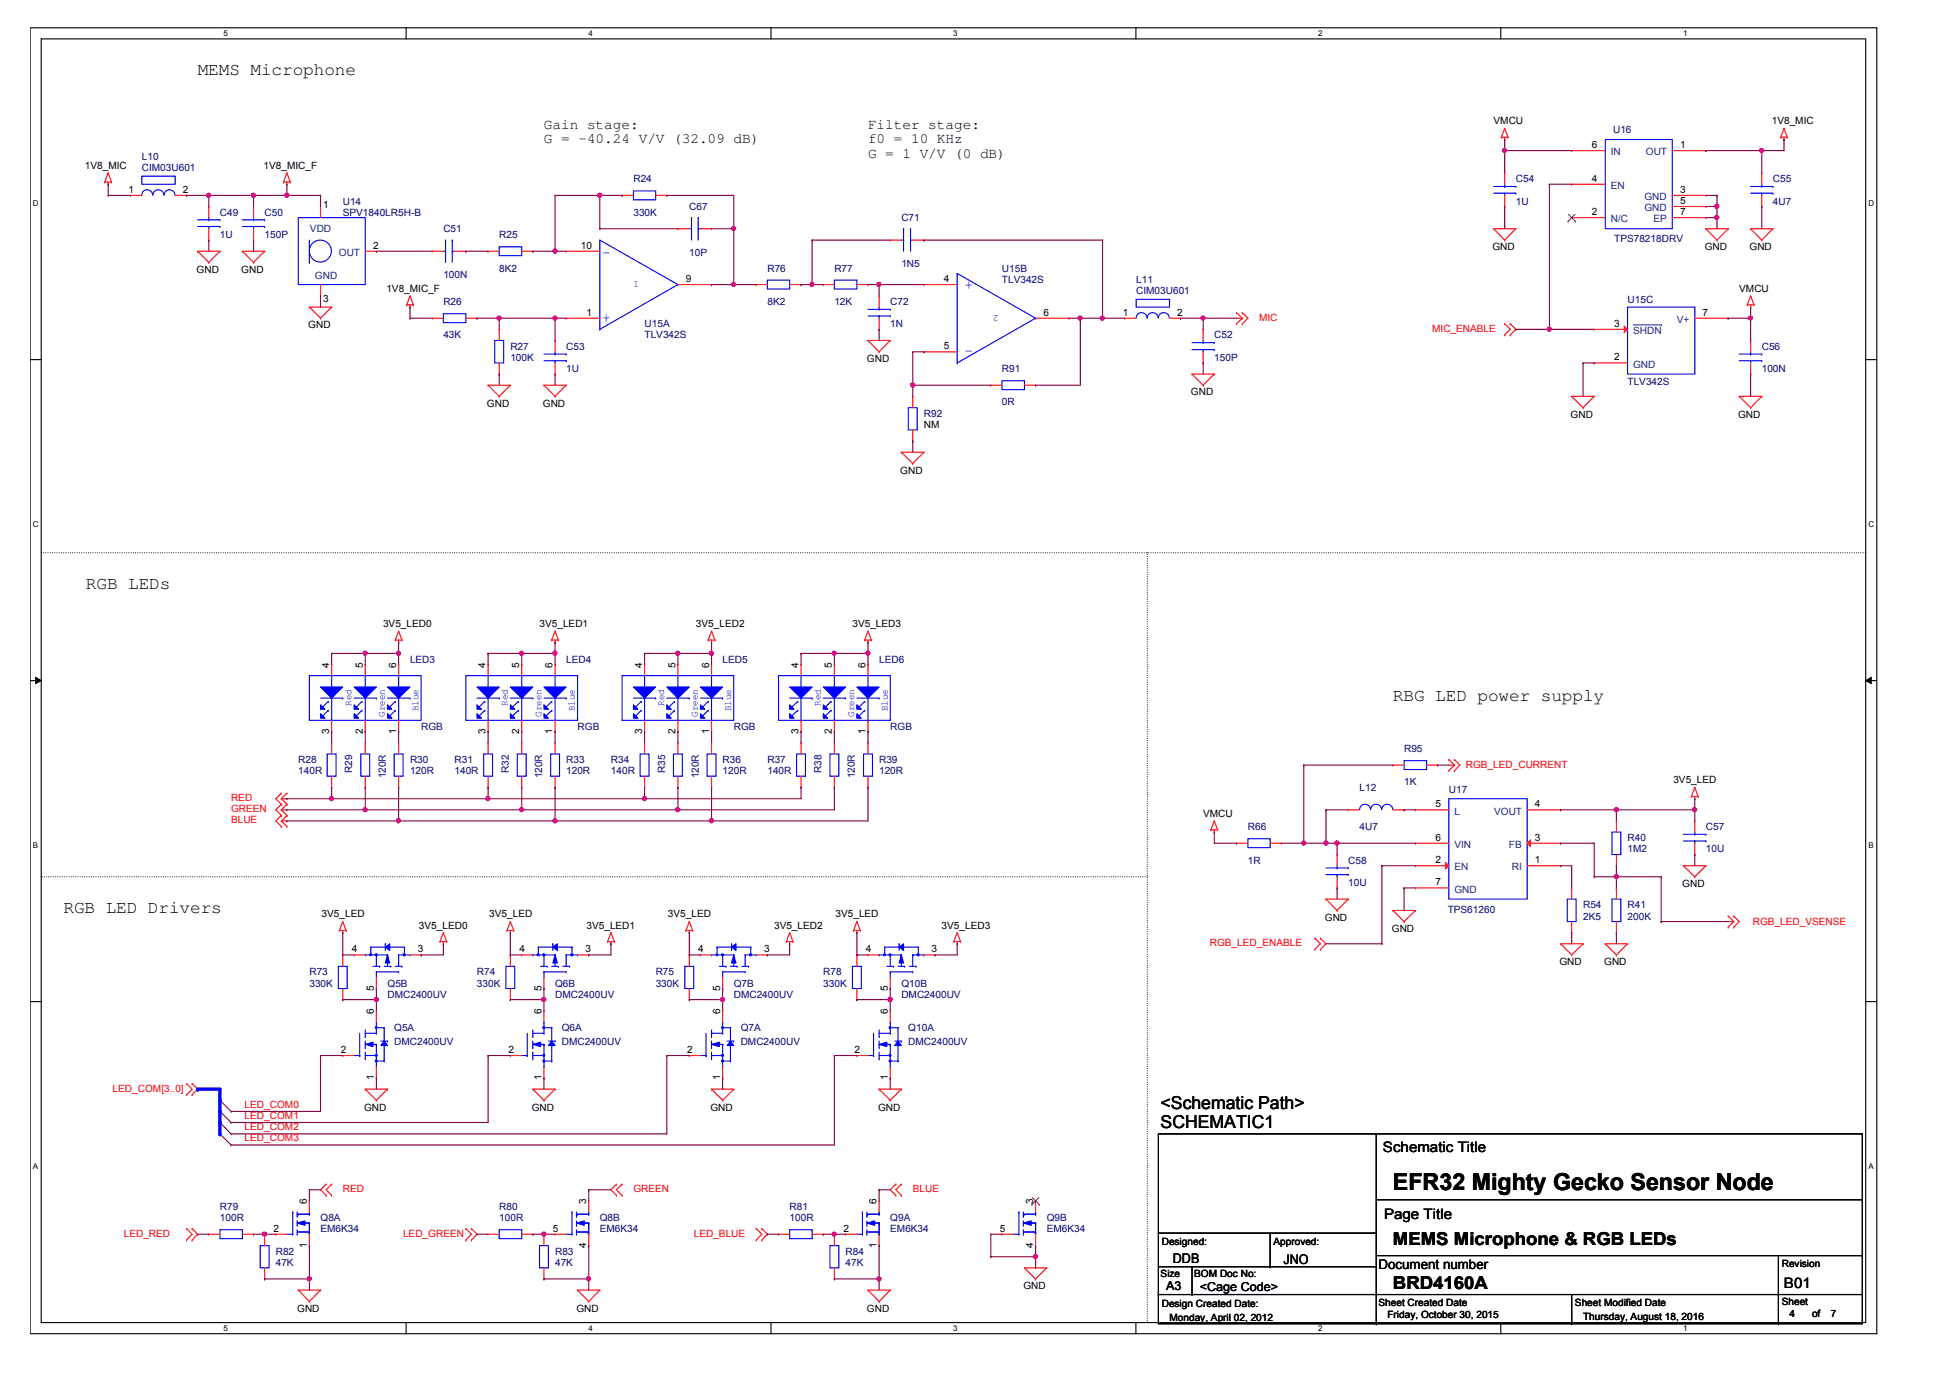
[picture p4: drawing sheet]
<svg xmlns="http://www.w3.org/2000/svg" width="297mm" height="210mm" viewBox="0 0 297 210" stroke-linecap="round" stroke-linejoin="round" font-family="sans-serif">
<defs><g id="words">
<text font-size="3.6" x="212.2" y="181.3">EFR32 Mighty Gecko Sensor Node</text>
<g font-size="2.7">
<text x="30.1" y="11.5">MEMS Microphone</text>
<text x="13.1" y="89.8">RGB LEDs</text>
<text x="212.2" y="106.8">RBG LED power supply</text>
<text x="9.7" y="139.1">RGB LED Drivers</text>
<text x="176.8" y="171.7">SCHEMATIC1</text>
<text x="176.8" y="168.9">&lt;Schematic Path&gt;</text>
<text x="212.2" y="189.7">MEMS Microphone &amp; RGB LEDs</text>
<text x="212.2" y="196.3">BRD4160A</text>
</g>
<g font-size="2.2">
<text x="82.9" y="19.6">Gain stage:</text>
<text x="82.9" y="21.8">G = -40.24 V/V (32.09 dB)</text>
<text x="132.2" y="19.6">Filter stage:</text>
<text x="132.2" y="21.8">f0 = 10 KHz</text>
<text x="132.2" y="24">G = 1 V/V (0 dB)</text>
<text x="210.7" y="175.4">Schematic Title</text>
<text x="210.8" y="185.6">Page Title</text>
<text x="271.8" y="196.2">B01</text>
</g>
<g font-size="2.2" fill="#00f">
<text x="91.7" y="39.1">-</text>
<text x="148.2" y="42.8" transform="rotate(180 148.2 42.8)">+</text>
<text x="91.7" y="49.1">+</text>
<text x="148.2" y="52.8" transform="rotate(180 148.2 52.8)">-</text>
</g>
<g font-size="2">
<text x="178.7" y="192.3">DDB</text>
<text x="195.5" y="192.5">JNO</text>
<text x="210" y="193.3">Document number</text>
</g>
<g font-size="1.9">
<text x="177.6" y="196.5">A3</text>
<text x="182.8" y="196.7">&lt;Cage Code&gt;</text>
</g>
<g font-size="1.5">
<text x="227.5" y="18.9">VMCU</text>
<text x="242.5" y="22.6">6</text>
<text x="255.9" y="22.6">1</text>
<text x="269.9" y="18.9">1V8_MIC</text>
<text x="12.9" y="25.7">1V8_MIC</text>
<text x="19.6" y="29.4">1</text>
<text x="27.9" y="29.4">2</text>
<text x="40.1" y="25.7">1V8_MIC_F</text>
<text x="242.5" y="27.7">4</text>
<text x="255.9" y="29.4">3</text>
<text x="49.2" y="31.6">1</text>
<text x="242.5" y="32.8">2</text>
<text x="255.9" y="31.1">5</text>
<text x="255.9" y="32.8">7</text>
<text x="29.9" y="41.5">GND</text>
<text x="36.8" y="41.5">GND</text>
<text x="56.8" y="37.9">2</text>
<text x="88.5" y="37.9">10</text>
<text x="227.3" y="38.1">GND</text>
<text x="259.7" y="38.1">GND</text>
<text x="266.5" y="38.1">GND</text>
<text x="49.2" y="45.9">3</text>
<text x="58.9" y="44.4">1V8_MIC_F</text>
<text x="104.5" y="43">9</text>
<text x="143.8" y="43">4</text>
<text x="264.9" y="44.4">VMCU</text>
<text x="47" y="50">GND</text>
<text x="89.3" y="48.1">1</text>
<text x="143.8" y="53.2">5</text>
<text x="158.9" y="48.1">6</text>
<text x="171" y="48.1">1</text>
<text x="179.3" y="48.1">2</text>
<text x="245.9" y="49.8">3</text>
<text x="259.3" y="48.1">7</text>
<text x="132.1" y="55.2">GND</text>
<text x="245.9" y="54.9">2</text>
<text x="74.2" y="61.9">GND</text>
<text x="82.7" y="61.9">GND</text>
<text x="140.7" y="65.2">NM</text>
<text x="181.4" y="60.2">GND</text>
<text x="239.2" y="63.7">GND</text>
<text x="264.8" y="63.7">GND</text>
<text x="137.1" y="72.2">GND</text>
<text x="58.3" y="95.5">3V5_LED0</text>
<text x="82.2" y="95.5">3V5_LED1</text>
<text x="106" y="95.5">3V5_LED2</text>
<text x="129.9" y="95.5">3V5_LED3</text>
<text x="50.1" y="101.7" transform="rotate(-90 50.1 101.7)">4</text>
<text x="55.3" y="101.7" transform="rotate(-90 55.3 101.7)">5</text>
<text x="60.3" y="101.7" transform="rotate(-90 60.3 101.7)">6</text>
<text x="74" y="101.7" transform="rotate(-90 74 101.7)">4</text>
<text x="79.1" y="101.7" transform="rotate(-90 79.1 101.7)">5</text>
<text x="84.2" y="101.7" transform="rotate(-90 84.2 101.7)">6</text>
<text x="97.8" y="101.7" transform="rotate(-90 97.8 101.7)">4</text>
<text x="102.9" y="101.7" transform="rotate(-90 102.9 101.7)">5</text>
<text x="108" y="101.7" transform="rotate(-90 108 101.7)">6</text>
<text x="121.6" y="101.7" transform="rotate(-90 121.6 101.7)">4</text>
<text x="126.7" y="101.7" transform="rotate(-90 126.7 101.7)">5</text>
<text x="131.8" y="101.7" transform="rotate(-90 131.8 101.7)">6</text>
<text x="50.1" y="111.8" transform="rotate(-90 50.1 111.8)">3</text>
<text x="55.3" y="111.8" transform="rotate(-90 55.3 111.8)">2</text>
<text x="60.3" y="111.8" transform="rotate(-90 60.3 111.8)">1</text>
<text x="74" y="111.8" transform="rotate(-90 74 111.8)">3</text>
<text x="79.1" y="111.8" transform="rotate(-90 79.1 111.8)">2</text>
<text x="84.2" y="111.8" transform="rotate(-90 84.2 111.8)">1</text>
<text x="97.8" y="111.8" transform="rotate(-90 97.8 111.8)">3</text>
<text x="102.9" y="111.8" transform="rotate(-90 102.9 111.8)">2</text>
<text x="108" y="111.8" transform="rotate(-90 108 111.8)">1</text>
<text x="121.6" y="111.8" transform="rotate(-90 121.6 111.8)">3</text>
<text x="126.7" y="111.8" transform="rotate(-90 126.7 111.8)">2</text>
<text x="131.8" y="111.8" transform="rotate(-90 131.8 111.8)">1</text>
<text x="254.9" y="119.3">3V5_LED</text>
<text x="183.3" y="124.4">VMCU</text>
<text x="218.7" y="123">5</text>
<text x="233.8" y="123">4</text>
<text x="218.7" y="131.5">2</text>
<text x="218.7" y="128.1">6</text>
<text x="233.8" y="128.1">3</text>
<text x="233.8" y="131.5">1</text>
<text x="218.7" y="134.9">7</text>
<text x="256.3" y="135.1">GND</text>
<text x="49" y="139.7">3V5_LED</text>
<text x="63.8" y="141.4">3V5_LED0</text>
<text x="74.5" y="139.7">3V5_LED</text>
<text x="89.3" y="141.4">3V5_LED1</text>
<text x="101.7" y="139.7">3V5_LED</text>
<text x="117.9" y="141.4">3V5_LED2</text>
<text x="127.3" y="139.7">3V5_LED</text>
<text x="143.4" y="141.4">3V5_LED3</text>
<text x="201.8" y="140.2">GND</text>
<text x="212" y="141.9">GND</text>
<text x="53.6" y="145.1">4</text>
<text x="63.6" y="145.1">3</text>
<text x="79.1" y="145.1">4</text>
<text x="89.2" y="145.1">3</text>
<text x="106.4" y="145.1">4</text>
<text x="116.4" y="145.1">3</text>
<text x="131.9" y="145.1">4</text>
<text x="141.9" y="145.1">3</text>
<text x="237.5" y="147">GND</text>
<text x="244.4" y="147">GND</text>
<text x="57" y="154.5" transform="rotate(-90 57 154.5)">6</text>
<text x="57" y="150.9" transform="rotate(-90 57 150.9)">5</text>
<text x="82.5" y="154.5" transform="rotate(-90 82.5 154.5)">6</text>
<text x="82.5" y="150.9" transform="rotate(-90 82.5 150.9)">5</text>
<text x="109.7" y="154.5" transform="rotate(-90 109.7 154.5)">6</text>
<text x="109.7" y="150.9" transform="rotate(-90 109.7 150.9)">5</text>
<text x="135.2" y="154.5" transform="rotate(-90 135.2 154.5)">6</text>
<text x="135.2" y="150.9" transform="rotate(-90 135.2 150.9)">5</text>
<text x="51.9" y="160.4">2</text>
<text x="77.4" y="160.4">2</text>
<text x="104.7" y="160.4">2</text>
<text x="130.2" y="160.4">2</text>
<text x="57" y="164.5" transform="rotate(-90 57 164.5)">1</text>
<text x="82.5" y="164.5" transform="rotate(-90 82.5 164.5)">1</text>
<text x="109.7" y="164.5" transform="rotate(-90 109.7 164.5)">1</text>
<text x="135.2" y="164.5" transform="rotate(-90 135.2 164.5)">1</text>
<text x="55.5" y="169.2">GND</text>
<text x="81" y="169.2">GND</text>
<text x="108.2" y="169.2">GND</text>
<text x="133.7" y="169.2">GND</text>
<text x="46.8" y="183.4" transform="rotate(-90 46.8 183.4)">6</text>
<text x="89.3" y="183.4" transform="rotate(-90 89.3 183.4)">3</text>
<text x="133.5" y="183.4" transform="rotate(-90 133.5 183.4)">6</text>
<text x="157.4" y="183.4" transform="rotate(-90 157.4 183.4)">3</text>
<text x="41.7" y="187.6">2</text>
<text x="46.8" y="190" transform="rotate(-90 46.8 190)">1</text>
<text x="84.2" y="187.6">5</text>
<text x="89.3" y="190" transform="rotate(-90 89.3 190)">4</text>
<text x="128.5" y="187.6">2</text>
<text x="133.5" y="190" transform="rotate(-90 133.5 190)">1</text>
<text x="152.3" y="187.6">5</text>
<text x="157.4" y="190" transform="rotate(-90 157.4 190)">4</text>
<text x="177" y="189.6">Designed:</text>
<text x="194" y="189.6">Approved:</text>
<text x="155.9" y="196.4">GND</text>
<text x="176.8" y="194.5">Size</text>
<text x="181.9" y="194.5">BOM Doc No:</text>
<text x="271.4" y="193">Revision</text>
<text x="45.3" y="199.8">GND</text>
<text x="87.8" y="199.8">GND</text>
<text x="132.1" y="199.8">GND</text>
<text x="177" y="199.1">Design Created Date:</text>
<text x="178.2" y="201.2">Monday, April 02, 2012</text>
<text x="210" y="199">Sheet Created Date</text>
<text x="211.3" y="200.8">Friday, October 30, 2015</text>
<text x="239.9" y="199">Sheet Modified Date</text>
<text x="241.1" y="201">Thursday, August 18, 2016</text>
<text x="271.4" y="198.8">Sheet</text>
<text x="272.6" y="200.7">4</text>
<text x="276" y="200.7">of</text>
<text x="278.9" y="200.7">7</text>
</g>
<g font-size="1.5" fill="#004080">
<text x="245.4" y="23.7">IN</text>
<text x="250.7" y="23.7">OUT</text>
<text x="245.4" y="28.8">EN</text>
<text x="47.2" y="35.4">VDD</text>
<text x="245.4" y="33.9">N/C</text>
<text x="250.5" y="32.2">GND</text>
<text x="250.5" y="30.5">GND</text>
<text x="251.9" y="33.9">EP</text>
<text x="51.6" y="39">OUT</text>
<text x="48" y="42.5">GND</text>
<text x="248.8" y="50.9">SHDN</text>
<text x="255.4" y="49.2">V+</text>
<text x="248.8" y="56">GND</text>
<text x="221.5" y="124.1">L</text>
<text x="227.6" y="124.1">VOUT</text>
<text x="221.5" y="129.2">VIN</text>
<text x="229.8" y="129.2">FB</text>
<text x="221.5" y="132.6">EN</text>
<text x="221.5" y="136">GND</text>
<text x="230.3" y="132.6">RI</text>
</g>
<g font-size="1.5" fill="#000080">
<text x="245.7" y="20.3">U16</text>
<text x="21.6" y="24.3">L10</text>
<text x="21.6" y="26">CIM03U601</text>
<text x="96.5" y="27.7">R24</text>
<text x="230.9" y="27.7">C54</text>
<text x="270.1" y="27.7">C55</text>
<text x="33.5" y="32.9">C49</text>
<text x="40.3" y="32.9">C50</text>
<text x="52.2" y="31.2">U14</text>
<text x="52.2" y="32.9">SPV1840LR5H-B</text>
<text x="67.5" y="35.4">C51</text>
<text x="96.5" y="32.9">330K</text>
<text x="105" y="32">C67</text>
<text x="137.3" y="33.7">C71</text>
<text x="230.9" y="31.2">1U</text>
<text x="270.1" y="31.2">4U7</text>
<text x="33.5" y="36.2">1U</text>
<text x="40.3" y="36.2">150P</text>
<text x="76" y="36.2">R25</text>
<text x="76" y="41.4">8K2</text>
<text x="105" y="39">10P</text>
<text x="116.9" y="41.4">R76</text>
<text x="127.1" y="41.4">R77</text>
<text x="137.3" y="40.7">1N5</text>
<text x="152.6" y="41.4">U15B</text>
<text x="245.9" y="36.9">TPS78218DRV</text>
<text x="67.5" y="42.4">100N</text>
<text x="67.5" y="46.5">R26</text>
<text x="116.9" y="46.5">8K2</text>
<text x="127.1" y="46.5">12K</text>
<text x="135.6" y="46.5">C72</text>
<text x="152.6" y="43.1">TLV342S</text>
<text x="173.1" y="43.1">L11</text>
<text x="173.1" y="44.7">CIM03U601</text>
<text x="247.9" y="46.1">U15C</text>
<text x="67.5" y="51.6">43K</text>
<text x="77.7" y="53.3">R27</text>
<text x="86.2" y="53.3">C53</text>
<text x="98.2" y="49.9">U15A</text>
<text x="98.2" y="51.6">TLV342S</text>
<text x="135.6" y="49.9">1N</text>
<text x="185" y="51.6">C52</text>
<text x="268.4" y="53.3">C56</text>
<text x="77.7" y="55">100K</text>
<text x="86.2" y="56.7">1U</text>
<text x="152.6" y="56.7">R91</text>
<text x="185" y="55">150P</text>
<text x="247.9" y="58.7">TLV342S</text>
<text x="268.4" y="56.7">100N</text>
<text x="140.7" y="63.5">R92</text>
<text x="152.6" y="61.8">0R</text>
<text x="62.5" y="100.9">LED3</text>
<text x="86.2" y="100.9">LED4</text>
<text x="110.1" y="100.9">LED5</text>
<text x="133.9" y="100.9">LED6</text>
<text x="64.1" y="111.1">RGB</text>
<text x="88" y="111.1">RGB</text>
<text x="111.8" y="111.1">RGB</text>
<text x="135.6" y="111.1">RGB</text>
<text x="45.4" y="116.2">R28</text>
<text x="45.4" y="117.9">140R</text>
<text x="53.7" y="117.7" transform="rotate(-90 53.7 117.7)">R29</text>
<text x="58.8" y="118.6" transform="rotate(-90 58.8 118.6)">120R</text>
<text x="62.5" y="116.2">R30</text>
<text x="62.5" y="117.9">120R</text>
<text x="69.2" y="116.2">R31</text>
<text x="69.2" y="117.9">140R</text>
<text x="77.5" y="117.7" transform="rotate(-90 77.5 117.7)">R32</text>
<text x="82.6" y="118.6" transform="rotate(-90 82.6 118.6)">120R</text>
<text x="86.2" y="116.2">R33</text>
<text x="86.2" y="117.9">120R</text>
<text x="93.1" y="116.2">R34</text>
<text x="93.1" y="117.9">140R</text>
<text x="101.3" y="117.7" transform="rotate(-90 101.3 117.7)">R35</text>
<text x="106.4" y="118.6" transform="rotate(-90 106.4 118.6)">120R</text>
<text x="110.1" y="116.2">R36</text>
<text x="110.1" y="117.9">120R</text>
<text x="116.9" y="116.2">R37</text>
<text x="116.9" y="117.9">140R</text>
<text x="125.2" y="117.7" transform="rotate(-90 125.2 117.7)">R38</text>
<text x="130.2" y="118.6" transform="rotate(-90 130.2 118.6)">120R</text>
<text x="133.9" y="116.2">R39</text>
<text x="133.9" y="117.9">120R</text>
<text x="213.9" y="114.6">R95</text>
<text x="213.9" y="119.6">1K</text>
<text x="207.1" y="120.5">L12</text>
<text x="220.7" y="120.8">U17</text>
<text x="190.1" y="126.4">R66</text>
<text x="190.1" y="131.6">1R</text>
<text x="205.4" y="131.6">C58</text>
<text x="207.1" y="126.4">4U7</text>
<text x="247.9" y="128.1">R40</text>
<text x="247.9" y="129.8">1M2</text>
<text x="259.9" y="126.4">C57</text>
<text x="259.9" y="129.8">10U</text>
<text x="205.4" y="135">10U</text>
<text x="220.5" y="139">TPS61260</text>
<text x="241.1" y="138.3">R54</text>
<text x="241.1" y="140.1">2K5</text>
<text x="247.9" y="138.3">R41</text>
<text x="247.9" y="140.1">200K</text>
<text x="47.1" y="148.6">R73</text>
<text x="72.7" y="148.6">R74</text>
<text x="99.9" y="148.6">R75</text>
<text x="125.4" y="148.6">R78</text>
<text x="47.1" y="150.3">330K</text>
<text x="59" y="150.3">Q5B</text>
<text x="59" y="152">DMC2400UV</text>
<text x="72.7" y="150.3">330K</text>
<text x="84.6" y="150.3">Q6B</text>
<text x="84.6" y="152">DMC2400UV</text>
<text x="99.9" y="150.3">330K</text>
<text x="111.8" y="150.3">Q7B</text>
<text x="111.8" y="152">DMC2400UV</text>
<text x="125.4" y="150.3">330K</text>
<text x="137.3" y="150.3">Q10B</text>
<text x="137.3" y="152">DMC2400UV</text>
<text x="60" y="157.1">Q5A</text>
<text x="60" y="159.1">DMC2400UV</text>
<text x="85.6" y="157.1">Q6A</text>
<text x="85.6" y="159.1">DMC2400UV</text>
<text x="112.8" y="157.1">Q7A</text>
<text x="112.8" y="159.1">DMC2400UV</text>
<text x="138.4" y="157.1">Q10A</text>
<text x="138.4" y="159.1">DMC2400UV</text>
<text x="33.5" y="184.3">R79</text>
<text x="76" y="184.3">R80</text>
<text x="120.3" y="184.3">R81</text>
<text x="33.5" y="186">100R</text>
<text x="42" y="191.1">R82</text>
<text x="48.8" y="186">Q8A</text>
<text x="48.8" y="187.7">EM6K34</text>
<text x="76" y="186">100R</text>
<text x="84.6" y="191.1">R83</text>
<text x="91.4" y="186">Q8B</text>
<text x="91.4" y="187.7">EM6K34</text>
<text x="120.3" y="186">100R</text>
<text x="128.8" y="191.1">R84</text>
<text x="135.6" y="186">Q9A</text>
<text x="135.6" y="187.7">EM6K34</text>
<text x="159.4" y="186">Q9B</text>
<text x="159.4" y="187.7">EM6K34</text>
<text x="42" y="192.8">47K</text>
<text x="84.6" y="192.8">47K</text>
<text x="128.8" y="192.8">47K</text>
</g>
<g font-size="1.5" fill="#00f">
<text x="96.5" y="43.7">1</text>
<text x="152.1" y="48" transform="rotate(180 152.1 48)">2</text>
<text x="53.5" y="107.5" transform="rotate(-90 53.5 107.5)">Red</text>
<text x="77.4" y="107.5" transform="rotate(-90 77.4 107.5)">Red</text>
<text x="101.2" y="107.5" transform="rotate(-90 101.2 107.5)">Red</text>
<text x="125" y="107.5" transform="rotate(-90 125 107.5)">Red</text>
<text x="58.6" y="109.2" transform="rotate(-90 58.6 109.2)">Green</text>
<text x="63.8" y="108.4" transform="rotate(-90 63.8 108.4)">Blue</text>
<text x="82.5" y="109.2" transform="rotate(-90 82.5 109.2)">Green</text>
<text x="87.6" y="108.4" transform="rotate(-90 87.6 108.4)">Blue</text>
<text x="106.3" y="109.2" transform="rotate(-90 106.3 109.2)">Green</text>
<text x="111.4" y="108.4" transform="rotate(-90 111.4 108.4)">Blue</text>
<text x="130.1" y="109.2" transform="rotate(-90 130.1 109.2)">Green</text>
<text x="135.2" y="108.4" transform="rotate(-90 135.2 108.4)">Blue</text>
</g>
<g font-size="1.5" fill="#f00">
<text x="191.8" y="48.9">MIC</text>
<text x="218.2" y="50.5">MIC_ENABLE</text>
<text x="223.3" y="116.9">RGB_LED_CURRENT</text>
<text x="35.2" y="122">RED</text>
<text x="35.2" y="123.7">GREEN</text>
<text x="35.2" y="125.4">BLUE</text>
<text x="267" y="140.9">RGB_LED_VSENSE</text>
<text x="184.3" y="144.1">RGB_LED_ENABLE</text>
<text x="17.2" y="166.3">LED_COM[3..0]</text>
<text x="37.3" y="172.2">LED_COM2</text>
<text x="37.3" y="173.9">LED_COM3</text>
<text x="37.3" y="168.7">LED_COM0</text>
<text x="37.3" y="170.4">LED_COM1</text>
<text x="52.2" y="181.6">RED</text>
<text x="96.5" y="181.6">GREEN</text>
<text x="139" y="181.6">BLUE</text>
<text x="18.9" y="188.4">LED_RED</text>
<text x="61.4" y="188.4">LED_GREEN</text>
<text x="105.7" y="188.4">LED_BLUE</text>
</g>
<g font-size="1.2">
<text x="34" y="5.5">5</text>
<text x="89.6" y="5.5">4</text>
<text x="145.2" y="5.5">3</text>
<text x="200.8" y="5.5">2</text>
<text x="256.4" y="5.5">1</text>
<text x="5" y="31.5">D</text>
<text x="284.6" y="31.5">D</text>
<text x="5" y="80.3">C</text>
<text x="284.6" y="80.3">C</text>
<text x="5" y="129.2">B</text>
<text x="284.6" y="129.2">B</text>
<text x="5" y="178.1">A</text>
<text x="284.6" y="178.1">A</text>
<text x="34" y="202.7">5</text>
<text x="89.6" y="202.7">4</text>
<text x="145.2" y="202.7">3</text>
<text x="200.8" y="202.7">2</text>
<text x="256.4" y="202.7">1</text>
</g>
</g></defs>
<path d="M4.6 4.2h281.3v199h-281.3zM6.3 5.9h277.9v195.6h-277.9z" fill="none" stroke="#000" stroke-width=".17"/>
<g fill="#fff">
<path d="M34 4.4h.7v1.4h-.7z"/>
<path d="M34 201.6h.7v1.4h-.7z"/>
</g>
<path d="M61.9 4.2v1.7M61.9 201.5v1.7" fill="none" stroke="#000" stroke-width=".17"/>
<g fill="#fff">
<path d="M89.6 4.4h.7v1.4h-.7z"/>
<path d="M89.6 201.6h.7v1.4h-.7z"/>
</g>
<path d="M117.4 4.2v1.7M117.4 201.5v1.7" fill="none" stroke="#000" stroke-width=".17"/>
<g fill="#fff">
<path d="M145.2 4.4h.7v1.4h-.7z"/>
<path d="M145.2 201.6h.7v1.4h-.7z"/>
</g>
<path d="M173 4.2v1.7M173 201.5v1.7" fill="none" stroke="#000" stroke-width=".17"/>
<g fill="#fff">
<path d="M200.8 4.4h.6v1.4h-.6z"/>
<path d="M200.8 201.6h.6v1.4h-.6z"/>
</g>
<path d="M228.6 4.2v1.7M228.6 201.5v1.7" fill="none" stroke="#000" stroke-width=".17"/>
<g fill="#fff">
<path d="M256.4 4.4h.6v1.4h-.6z"/>
<path d="M256.4 201.6h.6v1.4h-.6z"/>
<path d="M5 30.4h.9v1.3h-.9z"/>
<path d="M284.6 30.4h.9v1.3h-.9z"/>
<path d="M5 79.2h.9v1.4h-.9z"/>
<path d="M284.6 79.2h.9v1.4h-.9z"/>
</g>
<path d="M4.6 54.8h1.7M284.2 54.8h1.7" fill="none" stroke="#000" stroke-width=".17"/>
<g fill="#fff">
<path d="M5 128.1h.8v1.4h-.8z"/>
<path d="M284.6 128.1h.8v1.4h-.8z"/>
</g>
<path d="M4.6 103.7h1.7M284.2 103.7h1.7" fill="none" stroke="#000" stroke-width=".17"/>
<path d="M5.4 103.2l.9 .5-.9 .4zM284.2 103.7l.8-.5v.9z" fill="#000"/>
<path d="M5.4 103.2l.9 .5-.9 .4zM284.2 103.7l.8-.5v.9z" fill="none" stroke="#000" stroke-width=".15"/>
<g fill="#fff">
<path d="M5 177h.8v1.3h-.8z"/>
<path d="M284.6 177h.8v1.3h-.8z"/>
</g>
<g fill="none" stroke="#000" stroke-width=".17">
<path d="M4.6 152.6h1.7M284.2 152.6h1.7M176.5 172.7h107.2v28.9h-107.2zM209.6 172.7v28.9M176.5 197.2h.1M176.5 197.2h107.2M176.5 193h33.1M176.5 187.8h33.1M181.6 197.2h.1M181.6 193v4.2M193.5 193h.1M193.5 187.8v5.2"/>
<path d="M209.6 197.2h.1M209.6 193h.1M209.6 187.8h.1M209.6 182.8h74.1M209.6 191.3h74.1M239.4 197.2v4.4M270.9 197.2h.1M270.9 191.3v10.3M283.7 182.8h.1M283.7 191.3h.1M209.6 201.6h.1M239.4 201.6h.1"/>
<path d="M270.9 201.6h.1"/>
</g>
<path d="M6.3 84.2h277.9M174.8 84.2h.1M284.2 84.2h.1M6.3 133.6h.1M174.8 133.6h-168.5M174.8 201.5v-117.3" fill="none" stroke="#000" stroke-width=".17" stroke-dasharray="0 .3"/>
<g fill="none" stroke="#f00" stroke-width=".17">
<path d="M229.2 19.6h.1M229.2 19.6l-.5 1.3M229.2 19.6l.5 1.3M271.8 19.6h.1M271.8 19.6l-.6 1.3M271.8 19.6l.5 1.3M16 27.7h.1M16 27.7h1M16.5 28.1h.1M16.5 26.3h.1M16.5 27.7v.4M16.5 26.3l-.5 1.4"/>
<path d="M16.5 26.3l.5 1.4M17 27.7h.1M30.1 38.3h.1M30.1 38.3h3.4M30.1 38.3l1.7 1.7M31.8 40h.1M33.5 38.3h.1M33.5 38.3l-1.7 1.7M36.9 38.3h.1M36.9 38.3h3.4M36.9 38.3l1.7 1.7M38.6 40h.1"/>
<path d="M40.3 38.3h.1M40.3 38.3l-1.7 1.7M43.2 27.7h.1M43.2 27.7h1M43.7 28.1h.1M43.7 26.3h.1M43.7 27.7v.4M43.7 26.3l-.5 1.4M43.7 26.3l.5 1.4M44.2 27.7h.1M94.8 29.8h.1M94.8 29.8h1.7"/>
<path d="M99.9 29.8h1.7M101.6 29.8h.1M227.5 34.8h.1M227.5 34.8h3.4M227.5 34.8l1.7 1.8M228.7 20.9h.1M228.7 20.9h1M229.2 21.3h.1M229.2 36.6h.1M229.2 20.9v.4M229.7 20.9h.1M230.9 34.8h.1"/>
<path d="M230.9 34.8l-1.7 1.8M259.9 34.8h.1M259.9 34.8h3.3M259.9 34.8l1.6 1.8M261.5 36.6h.1M263.2 34.8h.1M263.2 34.8l-1.7 1.8M266.7 34.8h.1M266.7 34.8h3.4M266.7 34.8l1.7 1.8M268.4 36.6h.1M270.1 34.8h.1"/>
<path d="M270.1 34.8l-1.7 1.8M271.2 20.9h.1M271.2 20.9h1.1M271.8 21.3h.1M271.8 20.9v.4M272.3 20.9h.1M47.1 46.8h.1M47.1 46.8h3.4M47.1 46.8l1.7 1.7M48.8 48.5h.1M50.5 46.8h.1M50.5 46.8l-1.7 1.7"/>
<path d="M61.9 46.4h.1M61.9 46.4h1.1M62.5 46.8h.1M62.5 45.1h.1M62.5 46.4v.4M62.5 45.1l-.6 1.3M62.5 45.1l.5 1.3M63 46.4h.1M74.4 58.7h.1M74.4 58.7h3.3M74.4 58.7l1.6 1.7M77.7 58.7h.1"/>
<path d="M77.7 58.7l-1.7 1.7M82.9 58.7h.1M82.9 58.7h3.3M82.9 58.7l1.7 1.7M86.2 58.7h.1M86.2 58.7l-1.6 1.7M132.2 51.9h.1M132.2 51.9h3.4M132.2 51.9l1.7 1.7M133.9 53.6h.1M135.6 51.9h.1M135.6 51.9l-1.7 1.7"/>
<path d="M181.6 57h.1M181.6 57h3.4M181.6 57l1.7 1.7M183.3 58.7h.1M185 57h.1M185 57l-1.7 1.7M188.4 47.6h.1M188.4 49.3h.1M188.4 47.6l.8 .9M188.4 48.5h.8M189.2 47.6h.1M189.2 49.3h.1"/>
<path d="M189.2 48.5h.1M189.2 47.6l.9 .9-.9 .8M189.2 48.5l-.8 .8M229.2 49.3h.1M229.2 51h.1M229.2 49.3l.9 .9-.9 .8M230.1 49.3h.1M230.1 51h.1M230.1 49.3l.8 .9-.8 .8M266.2 46.4h.1M266.2 46.4h1M266.7 46.8h.1"/>
<path d="M266.7 45.1h.1M266.7 46.4v.4M266.7 45.1l-.5 1.3M266.7 45.1l.5 1.3M267.2 46.4h.1M76 60.4h.1M84.6 60.4h.1M137.3 68.9h.1M137.3 68.9h3.4M137.3 68.9l1.7 1.7M139 70.6h.1M140.7 68.9h.1"/>
<path d="M140.7 68.9l-1.7 1.7M239.4 60.4h.1M239.4 60.4h3.4M239.4 60.4l1.7 1.7M241.1 62.1h.1M242.8 60.4h.1M242.8 60.4l-1.7 1.7M264.9 60.4h.1M264.9 60.4h3.5M264.9 60.4l1.8 1.7M266.7 62.1h.1M268.4 60.4h.1"/>
<path d="M268.4 60.4l-1.7 1.7M60.2 97.5h.1M60.2 97.5h1M60.7 97.8h.1M60.7 96.1h.1M60.7 97.5v.3M60.7 96.1l-.5 1.4M60.7 96.1l.5 1.4M61.2 97.5h.1M84 97.5h.1M84 97.5h1.1M84.6 97.8h.1"/>
<path d="M84.6 96.1h.1M84.6 97.5v.3M84.6 96.1l-.6 1.4M84.6 96.1l.5 1.4M85.1 97.5h.1M107.9 97.5h.1M107.9 97.5h1M108.4 97.8h.1M108.4 96.1h.1M108.4 97.5v.3M108.4 96.1l-.5 1.4M108.4 96.1l.5 1.4"/>
<path d="M108.9 97.5h.1M131.7 97.5h.1M131.7 97.5h1M132.2 97.8h.1M132.2 96.1h.1M132.2 97.5v.3M132.2 96.1l-.5 1.4M132.2 96.1l.5 1.4M132.7 97.5h.1M60.7 119.9h.1M60.7 113.2h.1M60.7 113.2v1.6"/>
<path d="M60.7 118.2v1.7M98.2 119.9h.1M98.2 113.2h.1M98.2 113.2v1.6M98.2 118.2v1.7M212.2 116.5h.1M212.2 116.5h1.7M217.3 116.5h1.7M219 116.5h.1M220.7 115.7h.1M220.7 117.4h.1M220.7 115.7l.8 .8"/>
<path d="M220.7 116.5h.8M221.5 115.7h.1M221.5 117.4h.1M221.5 116.5h.1M221.5 115.7l.9 .8-.9 .9M221.5 116.5l-.8 .9M258.2 119.9h.1M258.2 119.9l-.5 1.4M258.2 119.9l.5 1.4M42.9 122.5h.1M42.9 120.8h.1M42.9 121.7h.1"/>
<path d="M42.9 124.2h.1M42.9 123.4h.1M42.9 125.9h.1M42.9 125.1h.1M42.9 120.8l-.9 .9 .9 .8M42.9 121.7l.8 .8M42.9 121.7h.8M42.9 122.5l-.9 .9 .9 .8M42.9 123.4l.8 .8M42.9 123.4h.8M42.9 124.2l-.9 .9 .9 .8M42.9 125.1l.8 .8"/>
<path d="M42.9 125.1h.8M43.7 122.5h.1M43.7 120.8h.1M43.7 124.2h.1M43.7 125.9h.1M43.7 120.8l-.8 .9M43.7 122.5l-.8 .9M43.7 124.2l-.8 .9M184.5 126.4h.1M184.5 126.4h1M185 126.7h.1M185 125.1h.1"/>
<path d="M185 126.4v.3M185 125.1l-.5 1.3M185 125.1l.5 1.3M185.5 126.4h.1M202 136.9h.1M202 136.9h3.4M202 136.9l1.7 1.8M203.7 138.7h.1M205.4 136.9h.1M205.4 136.9l-1.7 1.8M212.2 138.7h.1M212.2 138.7h3.4"/>
<path d="M212.2 138.7l1.7 1.7M215.6 138.7h.1M215.6 138.7l-1.7 1.7M256.4 131.9h.1M256.4 131.9h3.5M256.4 131.9l1.8 1.7M257.7 121.3h.1M257.7 121.3h1M258.2 133.6h.1M258.2 121.7h.1M258.2 121.3v.4M258.7 121.3h.1"/>
<path d="M259.9 131.9h.1M259.9 131.9l-1.7 1.7M263.2 139.5h.1M263.2 139.5l.9 .9M264.1 139.5h.1M264.1 139.5l.8 .9-.8 .8M51.7 141.7h.1M51.7 141.7h1M52.2 142.1h.1M52.2 140.4h.1M52.2 141.7v.4M52.2 140.4l-.5 1.3"/>
<path d="M52.2 140.4l.5 1.3M52.7 141.7h.1M67 143.4h.1M67 143.4h1M67.5 143.8h.1M67.5 142.1h.1M67.5 143.4v.4M67.5 142.1l-.5 1.3M67.5 142.1l.5 1.3M68 143.4h.1M77.2 141.7h.1M77.2 141.7h1"/>
<path d="M77.7 142.1h.1M77.7 140.4h.1M77.7 141.7v.4M77.7 140.4l-.5 1.3M77.7 140.4l.5 1.3M78.2 141.7h.1M92.6 143.4h.1M92.6 143.4h1M93.1 143.8h.1M93.1 142.1h.1M93.1 143.4v.4M93.1 142.1l-.5 1.3"/>
<path d="M93.1 142.1l.5 1.3M93.6 143.4h.1M104.5 141.7h.1M104.5 141.7h1M105 142.1h.1M105 140.4h.1M105 141.7v.4M105 140.4l-.5 1.3M105 140.4l.5 1.3M105.5 141.7h.1M119.8 143.4h.1M119.8 143.4h1"/>
<path d="M120.3 143.8h.1M120.3 142.1h.1M120.3 143.4v.4M120.3 142.1l-.5 1.3M120.3 142.1l.5 1.3M120.8 143.4h.1M130 141.7h.1M130 141.7h1M130.5 142.1h.1M130.5 140.4h.1M130.5 141.7v.4M130.5 140.4l-.5 1.3"/>
<path d="M130.5 140.4l.5 1.3M131 141.7h.1M145.3 143.4h.1M145.3 143.4h1M145.8 143.8h.1M145.8 142.1h.1M145.8 143.4v.4M145.8 142.1l-.5 1.3M145.8 142.1l.5 1.3M146.3 143.4h.1M200.3 142.9h.1M200.3 144.6h.1"/>
<path d="M200.3 142.9l.8 .9-.8 .8M201.1 142.9h.1M201.1 144.6h.1M201.1 142.9l.9 .9-.9 .8M213.9 140.4h.1M237.7 143.8h.1M237.7 143.8h3.4M237.7 143.8l1.7 1.7M239.4 145.5h.1M241.1 143.8h.1M241.1 143.8l-1.7 1.7M244.5 143.8h.1"/>
<path d="M244.5 143.8h3.4M244.5 143.8l1.7 1.7M246.2 145.5h.1M247.9 143.8h.1M247.9 143.8l-1.7 1.7M263.2 141.2h.1M263.2 140.4h.9M264.1 141.2h.1M264.1 140.4h.1M264.1 140.4l-.9 .8M28.4 165.1h.1M28.4 166.8h.1"/>
<path d="M28.4 165.1l.9 .8-.9 .9M29.3 165.1h.1M29.3 166.8h.1M29.3 165.1l.8 .8-.8 .9M55.6 165.9h.1M55.6 165.9h3.4M55.6 165.9l1.7 1.7M57.3 167.6h.1M59 165.9h.1M59 165.9l-1.7 1.7M81.2 165.9h.1M81.2 165.9h3.4"/>
<path d="M81.2 165.9l1.7 1.7M82.9 167.6h.1M84.6 165.9h.1M84.6 165.9l-1.7 1.7M108.4 165.9h.1M108.4 165.9h3.4M108.4 165.9l1.7 1.7M110.1 167.6h.1M111.8 165.9h.1M111.8 165.9l-1.7 1.7M133.9 165.9h.1M133.9 165.9h3.4"/>
<path d="M133.9 165.9l1.7 1.7M135.6 167.6h.1M137.3 165.9h.1M137.3 165.9l-1.7 1.7M28.4 187.2h.1M28.4 188.9h.1M28.4 187.2l.9 .8-.9 .9M29.3 187.2h.1M29.3 188.9h.1M29.3 187.2l.8 .8-.8 .9M45.4 196.5h.1M45.4 196.5h3.4"/>
<path d="M45.4 196.5l1.7 1.7M47.1 198.2h.1M48.8 196.5h.1M48.8 196.5l-1.7 1.7M49.7 182.1h.1M49.7 180.4h.1M49.7 180.4l-.9 .8 .9 .9M50.5 182.1h.1M50.5 180.4h.1M50.5 180.4l-.8 .8 .8 .9M71 187.2h.1M71 188.9h.1"/>
<path d="M71 187.2l.8 .8-.8 .9M71.8 187.2h.1M71.8 188.9h.1M71.8 187.2l.9 .8-.9 .9M88 196.5h.1M88 196.5h3.4M88 196.5l1.7 1.7M89.7 198.2h.1M91.4 196.5h.1M91.4 196.5l-1.7 1.7M93.9 182.1h.1M93.9 180.4h.1"/>
<path d="M93.9 180.4l-.8 .8 .8 .9M94.8 182.1h.1M94.8 180.4h.1M94.8 180.4l-.9 .8 .9 .9M115.2 187.2h.1M115.2 188.9h.1M115.2 187.2l.8 .8-.8 .9M116 187.2h.1M116 188.9h.1M116 187.2l.9 .8-.9 .9M132.2 196.5h.1M132.2 196.5h3.4"/>
<path d="M132.2 196.5l1.7 1.7M133.9 198.2h.1M135.6 196.5h.1M135.6 196.5l-1.7 1.7M136.5 182.1h.1M136.5 180.4h.1M136.5 180.4l-.9 .8 .9 .9M137.3 182.1h.1M137.3 180.4h.1M137.3 180.4l-.8 .8 .8 .9M156.1 193.1h.1M156.1 193.1h3.3"/>
<path d="M156.1 193.1l1.6 1.7M157.7 194.8h.1M159.4 193.1h.1M159.4 193.1l-1.7 1.7"/>
</g>
<path d="M33.5 171h.1M33.5 172.7h.1M33.5 167.6h.1M33.5 169.3h.1M33.5 171l1.7 1.7M33.5 172.7l1.7 1.7M33.5 167.6l1.7 1.7M33.5 169.3l1.7 1.7" fill="none" stroke="#800040" stroke-width=".17"/>
<path d="M96.5 29.1h3.4v1.3h-3.4zM60 114.8h1.4v3.4h-1.4zM97.5 114.8h1.4v3.4h-1.4zM213.9 115.9h3.4v1.3h-3.4zM82.9 148h3.3M86.2 148h.1" fill="none" stroke="#00f" stroke-width=".17"/>
<path d="M84.6 145.5l.3 1.2h-.7z" fill="#00f"/>
<path d="M81.2 145.5h.1M81.2 145.5h1.7M82 144.3h5.1M82.9 148h.1M82.9 148v.9M84.6 145.5l.3 1.2h-.7zM84.6 145.5h.1M84.6 145.5v1.7M86.2 145.5h.1M86.2 145.5v1.7M87.1 144.3h.1" fill="none" stroke="#00f" stroke-width=".17"/>
<path d="M87 145.3h.2v.2h-.2z" fill-rule="evenodd" fill="#00f"/>
<g fill="none" stroke="#00f" stroke-width=".17">
<path d="M82 144.3h.1M82 144.3v1.2M82.4 147.2h1M82.9 145.5h.1M82.9 145.5h1.7M82.9 145.5v1.7M83.4 147.2h.1M84 147.2h1.1M84.2 143.8h.1M84.2 143.8v1M84.6 145.5h.1M84.6 145.5v.1"/>
<path d="M85.1 147.2h.1M85.7 147.2h1.1M86.2 145.5h1.8M86.8 147.2h.1M87 145.3h.2v.2h-.2zM87.1 145.5h.1M87.1 144.3v1.2M88 145.5h.1"/>
</g>
<path d="M84.2 144.3l.7-.5v1z" fill-rule="evenodd" fill="#00f"/>
<path d="M84.2 144.3l.7-.5v1z" fill="none" stroke="#00f" stroke-width=".17"/>
<path d="M82.7 145.3h.2v.2h-.2z" fill-rule="evenodd" fill="#00f"/>
<path d="M82.7 145.3h.2v.2h-.2z" fill="none" stroke="#00f" stroke-width=".17"/>
<path d="M81.9 145.3h.2v.2h-.2z" fill-rule="evenodd" fill="#00f"/>
<path d="M127.1 42.7h3.4v1.3h-3.4zM81.9 145.3h.2v.2h-.2zM33.5 187.3h3.4v1.4h-3.4z" fill="none" stroke="#00f" stroke-width=".17"/>
<g fill="none" stroke="#f00" stroke-width=".17">
<path d="M125.4 43.3h.1M125.4 43.3h1.7M130.5 43.3h1.7M132.2 43.3h.1M79.5 145.5h.1M79.5 145.5h1.7M82.9 150.6h.1M82.9 148.9v1.7M88 145.5h1.7M89.7 145.5h.1M31.8 188h.1M31.8 188h1.7"/>
<path d="M36.9 188h1.7M38.6 188h.1"/>
</g>
<path d="M109.9 160.6h.3v.3h-.3z" fill-rule="evenodd" fill="#00f"/>
<path d="M108.4 157.4h1.7M110.1 157.4h.1M109.9 160.6h.3v.3h-.3z" fill="none" stroke="#00f" stroke-width=".17"/>
<path d="M111.3 158.6l.5 .7h-1z" fill-rule="evenodd" fill="#00f"/>
<path d="M111.3 158.6l.5 .7h-1z" fill="none" stroke="#00f" stroke-width=".17"/>
<path d="M109.9 156.4h.3v.2h-.3z" fill-rule="evenodd" fill="#00f"/>
<g fill="none" stroke="#00f" stroke-width=".17">
<path d="M107.5 157.4v3.4M108.4 157.9h.1M108.4 159.6h.1M108.4 159.1h1.7M108.4 156.9v1M108.4 158.6v1M109.9 156.4h.3v.2h-.3zM110.1 159.1h.1M110.1 156.5h1.2M110.8 158.6h1M111.3 156.5h.1M111.8 158.6h.1"/>
<path d="M107.5 160.8h.1M108.4 161.3h.1M108.4 160.3v1M110.1 161.6h.1M110.1 161.6h1.2"/>
</g>
<path d="M108.4 159.1l1.2-.4v.7z" fill="#00f"/>
<path d="M108.4 159.1l1.2-.4v.7zM110.1 155.7h.1M110.1 155.7v1.7M111.3 156.5v5.1M106.7 160.8h.8M107.5 160.8h.1M108.4 160.8h1.7M110.1 160.8h.1M111.3 161.6h.1" fill="none" stroke="#00f" stroke-width=".17"/>
<path d="M109.9 161.5h.3v.2h-.3z" fill-rule="evenodd" fill="#00f"/>
<g fill="none" stroke="#00f" stroke-width=".17">
<path d="M45.4 33.1h10.2v10.2h-10.2zM47.1 40h.1M47.1 36.6v3.4M76 37.6h3.5v1.3h-3.5zM105 34.8h.3M105.3 33.1h.1M105.3 34.8h.1M105.3 33.1v3.5M106.4 33.1h.1M106.4 34.8h.1M106.4 33.1v3.5M106.4 34.8h.3"/>
<path d="M132.2 47.1h3.4M132.2 48.1h3.4M133.9 48.1h.1M133.9 47.1h.1M133.9 46.8v.3M133.9 48.1v.4M135.6 47.1h.1M135.6 48.1h.1M145.8 55.3h.1M145.8 41.7h.1M145.8 41.7v13.6M145.8 41.7l11.9 6.8"/>
<path d="M152.6 58h3.5v1.4h-3.5zM157.7 48.5h.1M157.7 48.5l-11.9 6.8M138.4 62.1h1.3v3.4h-1.3zM55 114.8h1.3v3.4h-1.3zM73.7 114.8h1.3v3.4h-1.3zM107.7 114.8h1.4v3.4h-1.4zM126.4 114.8h1.4v3.4h-1.4zM245.5 126.7h1.4v3.5h-1.4zM109.9 159.1h.2M110.1 159.1h.1M110.1 159.1v3.4"/>
<path d="M109.9 161.5h.3v.2h-.3zM110.1 162.5h.1M126.4 189.7h1.4v3.4h-1.4z"/>
<circle cx="48.8" cy="38.2" r="1.68"/>
</g>
<g fill="none" stroke="#f00" stroke-width=".17">
<path d="M48.8 31.5h.1M48.8 31.5v1.6M55.6 38.3h1.7M57.3 38.3h.1M74.4 38.3h.1M74.4 38.3h1.6M79.5 38.3h1.7M81.2 38.3h.1M103.3 34.8h.1M103.3 34.8h1.7M106.7 34.8h1.7M108.4 34.8h.1"/>
<path d="M48.8 45.1h.1M48.8 43.3v1.8M133.9 45.1h.1M133.9 50.2h.1M133.9 45.1v1.7M133.9 48.5v1.7M140.7 53.6h.1M140.7 43.3h.1M140.7 53.6h5.1M140.7 43.3h5.1M150.9 58.7h.1M150.9 58.7h1.7"/>
<path d="M156.1 58.7h1.6M157.7 58.7h.1M157.7 48.5h5.1M162.8 48.5h.1M139 60.4h.1M139 67.2h.1M139 60.4v1.7M139 65.5v1.7M55.6 119.9h.1M55.6 113.2h.1M55.6 113.2v1.6M55.6 118.2v1.7"/>
<path d="M74.4 119.9h.1M74.4 113.2h.1M74.4 113.2v1.6M74.4 118.2v1.7M108.4 119.9h.1M108.4 113.2h.1M108.4 113.2v1.6M108.4 118.2v1.7M127.1 119.9h.1M127.1 113.2h.1M127.1 113.2v1.6M127.1 118.2v1.7"/>
<path d="M246.2 131.9h.1M246.2 125.1h.1M246.2 125.1v1.6M246.2 130.2v1.7M110.1 154h.1M110.1 154v1.7M105 160.8h.1M105 160.8h1.7M110.1 164.2h.1M110.1 162.5v1.7M127.1 188h.1M127.1 194.8h.1"/>
<path d="M127.1 188v1.7M127.1 193.1v1.7"/>
</g>
<path d="M96.5 104.6h3.4l-1.7 1.7z" fill="#00f"/>
<path d="M96.5 104.6h3.4l-1.7 1.7z" fill="none" stroke="#00f" stroke-width=".17"/>
<path d="M96.5 107.4l.7 .6h-.7z" fill="#00f"/>
<path d="M96.5 107.4l.7 .6h-.7z" fill="none" stroke="#00f" stroke-width=".17"/>
<path d="M96.5 108.7l.7 .7h-.7z" fill="#00f"/>
<g fill="none" stroke="#00f" stroke-width=".17">
<path d="M96.5 108.7l.7 .7h-.7zM96.5 106.3h3.4M97.7 106.8h.1M97.7 108.2h.1M97.7 106.8l-.9 .9M97.7 108.2l-.9 .9M98.2 104.6h.1M98.2 109.7h.1M98.2 102.9v1.7M98.2 106.3v3.4M99.9 106.3h.1M102.8 106.8h.1"/>
<path d="M102.8 108.2h.1M102.8 106.8l-.9 .9M102.8 108.2l-.9 .9"/>
</g>
<path d="M101.6 104.6h3.4l-1.7 1.7z" fill="#00f"/>
<path d="M101.6 104.6h3.4l-1.7 1.7z" fill="none" stroke="#00f" stroke-width=".17"/>
<path d="M101.6 107.4l.6 .6h-.6z" fill="#00f"/>
<path d="M101.6 107.4l.6 .6h-.6zM101.6 106.3h3.4M103.3 109.7h.1M103.3 104.6h.1M103.3 102.9v1.7M103.3 106.3v3.4M105 106.3h.1" fill="none" stroke="#00f" stroke-width=".17"/>
<path d="M101.6 108.7l.6 .7h-.6z" fill="#00f"/>
<path d="M94.8 102.9h17v6.8h-17zM101.6 108.7l.6 .7h-.6zM106.7 106.3h3.4M108.4 109.7h.1M108.4 106.3v3.4M110.1 106.3h.1" fill="none" stroke="#00f" stroke-width=".17"/>
<path d="M106.7 107.4l.7 .6h-.7z" fill="#00f"/>
<path d="M106.7 107.4l.7 .6h-.7z" fill="none" stroke="#00f" stroke-width=".17"/>
<path d="M106.7 104.6h3.4l-1.7 1.7z" fill="#00f"/>
<path d="M106.7 104.6h3.4l-1.7 1.7zM107.9 108.2h.1M107.9 106.8h.1M107.9 108.2l-.9 .9M107.9 106.8l-.9 .9" fill="none" stroke="#00f" stroke-width=".17"/>
<path d="M106.7 108.7l.7 .7h-.7z" fill="#00f"/>
<g fill="none" stroke="#00f" stroke-width=".17">
<path d="M67.5 38.3h.4M67.9 36.6h.1M67.9 38.3h.1M67.9 36.6v3.4M68.9 36.6h.1M68.9 38.3h.1M68.9 36.6v3.4M68.9 38.3h.3M227.5 28.4h3.4M227.5 29.4h3.4M229.2 29.4h.1M229.2 28.4h.1"/>
<path d="M229.2 28.1v.3M229.2 29.4v.4M230.9 28.4h.1M230.9 29.4h.1M266.7 28.4h3.4M266.7 29.4h3.4M268.4 29.4h.1M268.4 28.4h.1M268.4 28.1v.3M268.4 29.4v.4M270.1 28.4h.1M270.1 29.4h.1"/>
<path d="M116.9 42.7h3.4v1.3h-3.4zM264.9 53.9h3.5M264.9 54.9h3.5M266.7 54.9h.1M266.7 53.9h.1M266.7 53.6v.3M266.7 54.9v.4M268.4 53.9h.1M268.4 54.9h.1M83.9 114.8h1.3v3.4h-1.3zM106.7 108.7l.7 .7h-.7zM108.4 104.6h.1"/>
<path d="M108.4 102.9v1.7M131.5 114.8h1.4v3.4h-1.4zM190.1 127.8h3.4v1.3h-3.4zM238.7 136.9h1.4v3.5h-1.4zM129.9 147.2h1.3v3.4h-1.3zM135.6 148h3.4M139 148h.1"/>
</g>
<g fill="none" stroke="#f00" stroke-width=".17">
<path d="M65.8 38.3h.1M65.8 38.3h1.7M69.2 38.3h1.8M71 38.3h.1M229.2 26.3h.1M229.2 31.5h.1M229.2 26.3v1.8M229.2 29.8v1.7M268.4 26.3h.1M268.4 31.5h.1M268.4 26.3v1.8M268.4 29.8v1.7"/>
<path d="M115.2 43.3h.1M115.2 43.3h1.7M120.3 43.3h1.7M122 43.3h.1M266.7 51.9h.1M266.7 57h.1M266.7 51.9v1.7M266.7 55.3v1.7M84.6 119.9h.1M84.6 113.2h.1M84.6 113.2v1.6M84.6 118.2v1.7"/>
<path d="M98.2 101.2h.1M98.2 111.4h.1M98.2 101.2v1.7M98.2 109.7v1.7M103.3 101.2h.1M103.3 111.4h.1M103.3 101.2v1.7M103.3 109.7v1.7M108.4 111.4h.1M108.4 101.2h.1M108.4 101.2v1.7M108.4 109.7v1.7"/>
<path d="M132.2 119.9h.1M132.2 113.2h.1M132.2 113.2v1.6M132.2 118.2v1.7M188.4 128.4h.1M188.4 128.4h1.7M193.5 128.4h1.7M195.2 128.4h.1M239.4 135.3h.1M239.4 135.3v1.6M130.5 152.3h.1M130.5 145.5h.1"/>
<path d="M130.5 145.5v1.7M130.5 150.6v1.7M239.4 142.1h.1M239.4 140.4v1.7"/>
</g>
<path d="M137.3 145.5l.3 1.2h-.6z" fill="#00f"/>
<path d="M133.9 145.5h.1M133.9 145.5h1.7M134.8 144.3h5.1M135.6 148h.1M135.6 148v.9M137.3 145.5l.3 1.2h-.6zM137.3 145.5h.1M137.3 145.5v1.7M139 145.5h.1M139 145.5v1.7M139.9 144.3h.1" fill="none" stroke="#00f" stroke-width=".17"/>
<path d="M139.7 145.3h.3v.2h-.3z" fill-rule="evenodd" fill="#00f"/>
<g fill="none" stroke="#00f" stroke-width=".17">
<path d="M134.8 144.3h.1M134.8 144.3v1.2M135.1 147.2h1M135.6 145.5h.1M135.6 145.5h1.7M135.6 145.5v1.7M136.1 147.2h.1M136.8 147.2h1M137 143.8h.1M137 143.8v1M137.3 145.5h.1M137.3 145.5v.1"/>
<path d="M137.8 147.2h.1M138.5 147.2h1M139 145.5h1.7M139.5 147.2h.1M139.7 145.3h.3v.2h-.3zM139.9 145.5h.1M139.9 144.3v1.2M140.7 145.5h.1"/>
</g>
<path d="M137 144.3l.6-.5v1z" fill-rule="evenodd" fill="#00f"/>
<path d="M137 144.3l.6-.5v1z" fill="none" stroke="#00f" stroke-width=".17"/>
<path d="M135.5 145.3h.2v.2h-.2z" fill-rule="evenodd" fill="#00f"/>
<path d="M135.5 145.3h.2v.2h-.2z" fill="none" stroke="#00f" stroke-width=".17"/>
<path d="M134.6 145.3h.2v.2h-.2z" fill-rule="evenodd" fill="#00f"/>
<path d="M247.9 46.8h10.3v10.2h-10.3zM245.5 136.9h1.4v3.5h-1.4zM134.6 145.3h.2v.2h-.2z" fill="none" stroke="#00f" stroke-width=".17"/>
<g fill="none" stroke="#f00" stroke-width=".17">
<path d="M242.8 55.3h.1M242.8 55.3h5.1M258.2 48.5h5M263.2 48.5h.1M246.2 135.3h.1M246.2 135.3v1.6M132.2 145.5h.1M132.2 145.5h1.7M135.6 150.6h.1M135.6 148.9v1.7M140.7 145.5h1.7M142.4 145.5h.1"/>
<path d="M246.2 142.1h.1M246.2 140.4v1.7"/>
</g>
<path d="M247.4 49.7l.5 .5-.5 .5z" fill="#f00"/>
<path d="M242.8 50.2h.1M242.8 50.2h5.1M247.4 49.7l.5 .5-.5 .5zM79.5 119.9h.1M79.5 113.2h.1M79.5 113.2v1.6M79.5 118.2v1.7" fill="none" stroke="#f00" stroke-width=".17"/>
<path d="M248.8 49.5h4.3M253.1 49.5h.1" fill="none" stroke="#004080" stroke-width=".15"/>
<path d="M78.8 114.8h1.4v3.4h-1.4z" fill="none" stroke="#00f" stroke-width=".17"/>
<path d="M135.5 160.6h.2v.3h-.2z" fill-rule="evenodd" fill="#00f"/>
<path d="M133.9 157.4h1.7M135.6 157.4h.1M135.5 160.6h.2v.3h-.2z" fill="none" stroke="#00f" stroke-width=".17"/>
<path d="M136.8 158.6l.5 .7h-1z" fill-rule="evenodd" fill="#00f"/>
<path d="M136.8 158.6l.5 .7h-1z" fill="none" stroke="#00f" stroke-width=".17"/>
<path d="M135.5 156.4h.2v.2h-.2z" fill-rule="evenodd" fill="#00f"/>
<g fill="none" stroke="#00f" stroke-width=".17">
<path d="M133.1 157.4v3.4M133.9 157.9h.1M133.9 159.6h.1M133.9 159.1h1.7M133.9 156.9v1M133.9 158.6v1M135.5 156.4h.2v.2h-.2zM135.6 159.1h.1M135.6 156.5h1.2M136.3 158.6h1M136.8 156.5h.1M137.3 158.6h.1"/>
<path d="M133.1 160.8h.1M133.9 161.3h.1M133.9 160.3v1M135.6 161.6h.1M135.6 161.6h1.2"/>
</g>
<path d="M133.9 159.1l1.2-.4v.7z" fill="#00f"/>
<path d="M133.9 159.1l1.2-.4v.7zM135.6 155.7h.1M135.6 155.7v1.7M136.8 156.5v5.1M132.2 160.8h.9M133.1 160.8h.1M133.9 160.8h1.7M135.6 160.8h.1M136.8 161.6h.1" fill="none" stroke="#00f" stroke-width=".17"/>
<path d="M135.5 161.5h.2v.2h-.2z" fill-rule="evenodd" fill="#00f"/>
<g fill="none" stroke="#00f" stroke-width=".17">
<path d="M135.4 159.1h.2M135.6 159.1h.1M135.6 159.1v3.4M135.5 161.5h.2v.2h-.2zM135.6 162.5h.1M43.7 188h.9M44.6 188h.1M44.6 184.6h.1M44.6 184.6v3.4M45.3 185h.1M45.3 188h.1M45.3 187.7h1.8"/>
<path d="M45.3 185h1.8M45.3 187.3v.7M46.1 186.3h1M47 187.7h.1M47.1 188h.1M47.1 185h.1M47.1 187.7h.1M47.1 186.3h.1M47.1 184.6v.4M47.1 186.3v1.7"/>
</g>
<path d="M135.6 154h.1M135.6 154v1.7M130.5 160.8h.1M130.5 160.8h1.7M135.6 164.2h.1M135.6 162.5v1.7" fill="none" stroke="#f00" stroke-width=".17"/>
<path d="M45.3 186.3l1.2-.3v.6z" fill="#00f"/>
<g fill="none" stroke="#00f" stroke-width=".17">
<path d="M36.9 33.5h3.4M36.9 34.5h3.4M38.6 34.5h.1M38.6 33.5h.1M38.6 33.1v.4M38.6 34.5v.3M40.3 33.5h.1M40.3 34.5h.1M77.1 147.2h1.3v3.4h-1.3zM45.3 186.3l1.2-.3v.6zM45.3 186.6h.1M45.3 185.3h.1"/>
<path d="M45.3 184.6v.7M45.3 186v.6M45.4 185h.1M45.4 185h1.7M46.5 186.3h.6M47.1 185h.1M47.1 186.3h.1M47.1 184.6v.4"/>
</g>
<g fill="none" stroke="#f00" stroke-width=".17">
<path d="M38.6 31.5h.1M38.6 36.6h.1M38.6 31.5v1.6M38.6 34.8v1.8M77.7 152.3h.1M77.7 145.5h.1M77.7 145.5v1.7M77.7 150.6v1.7M42 188h.1M42 188h1.7M47.1 182.9h.1M47.1 189.7h.1"/>
<path d="M47.1 182.9v1.7M47.1 188v1.7"/>
</g>
<path d="M48.8 104.6h3.4l-1.7 1.7z" fill="#00f"/>
<path d="M48.8 104.6h3.4l-1.7 1.7z" fill="none" stroke="#00f" stroke-width=".17"/>
<path d="M48.8 107.4l.7 .6h-.7z" fill="#00f"/>
<path d="M48.8 107.4l.7 .6h-.7z" fill="none" stroke="#00f" stroke-width=".17"/>
<path d="M48.8 108.7l.7 .7h-.7z" fill="#00f"/>
<g fill="none" stroke="#00f" stroke-width=".17">
<path d="M48.8 108.7l.7 .7h-.7zM48.8 106.3h3.4M50 106.8h.1M50 108.2h.1M50 106.8l-.8 .9M50 108.2l-.8 .9M50.5 104.6h.1M50.5 109.7h.1M50.5 102.9v1.7M50.5 106.3v3.4M52.2 106.3h.1M55.1 106.8h.1"/>
<path d="M55.1 108.2h.1M55.1 106.8l-.8 .9M55.1 108.2l-.8 .9"/>
</g>
<path d="M53.9 104.6h3.4l-1.7 1.7z" fill="#00f"/>
<path d="M53.9 104.6h3.4l-1.7 1.7z" fill="none" stroke="#00f" stroke-width=".17"/>
<path d="M53.9 107.4l.7 .6h-.7z" fill="#00f"/>
<path d="M53.9 107.4l.7 .6h-.7zM53.9 106.3h3.4M55.6 109.7h.1M55.6 104.6h.1M55.6 102.9v1.7M55.6 106.3v3.4M57.3 106.3h.1" fill="none" stroke="#00f" stroke-width=".17"/>
<path d="M53.9 108.7l.7 .7h-.7z" fill="#00f"/>
<path d="M47.1 102.9h17v6.8h-17zM53.9 108.7l.7 .7h-.7zM59 106.3h3.5M60.7 109.7h.1M60.7 106.3v3.4M62.5 106.3h.1" fill="none" stroke="#00f" stroke-width=".17"/>
<path d="M59 107.4l.7 .6h-.7z" fill="#00f"/>
<path d="M59 107.4l.7 .6h-.7z" fill="none" stroke="#00f" stroke-width=".17"/>
<path d="M59 104.6h3.5l-1.8 1.7z" fill="#00f"/>
<path d="M59 104.6h3.5l-1.8 1.7zM60.2 108.2h.1M60.2 106.8h.1M60.2 108.2l-.8 .9M60.2 106.8l-.8 .9" fill="none" stroke="#00f" stroke-width=".17"/>
<path d="M59 108.7l.7 .7h-.7z" fill="#00f"/>
<path d="M244.5 21.3h10.2v13.5h-10.2zM59 108.7l.7 .7h-.7zM60.7 104.6h.1M60.7 102.9v1.7" fill="none" stroke="#00f" stroke-width=".17"/>
<g fill="none" stroke="#f00" stroke-width=".17">
<path d="M239.4 22.9h.1M239.4 28.1h.1M239.4 33.1h.1M239.4 22.9h5.1M239.4 28.1h5.1M239.4 33.1h5.1M254.7 22.9h5.2M254.7 31.5h5.2M254.7 29.8h5.2M254.7 33.1h5.2M259.9 22.9h.1M259.9 31.5h.1"/>
<path d="M259.9 29.8h.1M259.9 33.1h.1M50.5 101.2h.1M50.5 111.4h.1M50.5 101.2v1.7M50.5 109.7v1.7M55.6 101.2h.1M55.6 111.4h.1M55.6 101.2v1.7M55.6 109.7v1.7M60.7 111.4h.1M60.7 101.2h.1"/>
<path d="M60.7 101.2v1.7M60.7 109.7v1.7"/>
</g>
<path d="M238.9 33.7h.1M238.9 32.6l1.1 1.1M239.9 32.6l-1 1.1M240 33.7h.1" fill="none" stroke="#804000" stroke-width=".15"/>
<path d="M120.3 104.6h3.4l-1.7 1.7z" fill="#00f"/>
<path d="M120.3 104.6h3.4l-1.7 1.7z" fill="none" stroke="#00f" stroke-width=".17"/>
<path d="M120.3 107.4l.7 .6h-.7z" fill="#00f"/>
<path d="M120.3 107.4l.7 .6h-.7z" fill="none" stroke="#00f" stroke-width=".17"/>
<path d="M120.3 108.7l.7 .7h-.7z" fill="#00f"/>
<g fill="none" stroke="#00f" stroke-width=".17">
<path d="M120.3 108.7l.7 .7h-.7zM120.3 106.3h3.4M121.5 106.8h.1M121.5 108.2h.1M121.5 106.8l-.9 .9M121.5 108.2l-.9 .9M122 104.6h.1M122 109.7h.1M122 102.9v1.7M122 106.3v3.4M123.7 106.3h.1M126.6 106.8h.1"/>
<path d="M126.6 108.2h.1M126.6 106.8l-.9 .9M126.6 108.2l-.9 .9"/>
</g>
<path d="M125.4 104.6h3.4l-1.7 1.7z" fill="#00f"/>
<path d="M125.4 104.6h3.4l-1.7 1.7z" fill="none" stroke="#00f" stroke-width=".17"/>
<path d="M125.4 107.4l.7 .6h-.7z" fill="#00f"/>
<path d="M125.4 107.4l.7 .6h-.7zM125.4 106.3h3.4M127.1 109.7h.1M127.1 104.6h.1M127.1 102.9v1.7M127.1 106.3v3.4M128.8 106.3h.1" fill="none" stroke="#00f" stroke-width=".17"/>
<path d="M125.4 108.7l.7 .7h-.7z" fill="#00f"/>
<path d="M118.6 102.9h17v6.8h-17zM125.4 108.7l.7 .7h-.7zM130.5 106.3h3.4M132.2 109.7h.1M132.2 106.3v3.4M133.9 106.3h.1" fill="none" stroke="#00f" stroke-width=".17"/>
<path d="M130.5 107.4l.7 .6h-.7z" fill="#00f"/>
<path d="M130.5 107.4l.7 .6h-.7z" fill="none" stroke="#00f" stroke-width=".17"/>
<path d="M130.5 104.6h3.4l-1.7 1.7z" fill="#00f"/>
<path d="M130.5 104.6h3.4l-1.7 1.7zM131.7 108.2h.1M131.7 106.8h.1M131.7 108.2l-.8 .9M131.7 106.8l-.8 .9" fill="none" stroke="#00f" stroke-width=".17"/>
<path d="M130.5 108.7l.7 .7h-.7z" fill="#00f"/>
<g fill="none" stroke="#00f" stroke-width=".17">
<path d="M173.1 45.6h5.1v1.2h-5.1zM173.1 48.4a.83 .83 0 0 1 .8-.8 .83 .83 0 0 1 .8 .8M174.8 48.4a.83 .83 0 0 1 .8-.8 .83 .83 0 0 1 .8 .8M176.5 48.4a.83 .83 0 0 1 .8-.8 .83 .83 0 0 1 .8 .8M130.5 108.7l.7 .7h-.7zM132.2 104.6h.1M132.2 102.9v1.7M86.2 188h.9M87.1 188h.1M87.1 184.6h.1M87.1 184.6v3.4M87.8 185h.1"/>
<path d="M87.8 188h.1M87.8 187.7h1.9M87.8 185h1.9M87.8 187.3v.7M88.7 186.3h1M89.5 187.7h.1M89.7 188h.1M89.7 185h.1M89.7 187.7h.1M89.7 186.3h.1M89.7 184.6v.4M89.7 186.3v1.7"/>
</g>
<g fill="none" stroke="#f00" stroke-width=".17">
<path d="M171.3 48.5h.1M171.3 48.5h1.8M178.2 48.5h1.6M179.8 48.5h.1M122 101.2h.1M122 111.4h.1M122 101.2v1.7M122 109.7v1.7M127.1 101.2h.1M127.1 111.4h.1M127.1 101.2v1.7M127.1 109.7v1.7"/>
<path d="M132.2 111.4h.1M132.2 101.2h.1M132.2 101.2v1.7M132.2 109.7v1.7"/>
</g>
<path d="M87.8 186.3l1.2-.3v.6z" fill="#00f"/>
<g fill="none" stroke="#00f" stroke-width=".17">
<path d="M82.9 53.9h3.3M82.9 54.9h3.3M84.6 54.9h.1M84.6 53.9h.1M84.6 53.6v.3M84.6 54.9v.4M86.2 53.9h.1M86.2 54.9h.1M51.5 147.2h1.4v3.4h-1.4zM87.8 186.3l1.2-.3v.6zM87.8 186.6h.1M87.8 185.3h.1"/>
<path d="M87.8 184.6v.7M87.8 186v.6M88 185h.1M88 185h1.7M89 186.3h.7M89.7 185h.1M89.7 186.3h.1M89.7 184.6v.4"/>
</g>
<g fill="none" stroke="#f00" stroke-width=".17">
<path d="M84.6 51.9h.1M84.6 57h.1M84.6 51.9v1.7M84.6 55.3v1.7M52.2 152.3h.1M52.2 145.5h.1M52.2 145.5v1.7M52.2 150.6v1.7M84.6 188h.1M84.6 188h1.6M89.7 182.9h.1M89.7 189.7h.1"/>
<path d="M89.7 182.9v1.7M89.7 188v1.7"/>
</g>
<path d="M72.7 104.6h3.3l-1.6 1.7z" fill="#00f"/>
<path d="M72.7 104.6h3.3l-1.6 1.7z" fill="none" stroke="#00f" stroke-width=".17"/>
<path d="M72.7 107.4l.6 .6h-.6z" fill="#00f"/>
<path d="M72.7 107.4l.6 .6h-.6z" fill="none" stroke="#00f" stroke-width=".17"/>
<path d="M72.7 108.7l.6 .7h-.6z" fill="#00f"/>
<g fill="none" stroke="#00f" stroke-width=".17">
<path d="M72.7 108.7l.6 .7h-.6zM72.7 106.3h3.3M73.8 106.8h.1M73.8 108.2h.1M73.8 106.8l-.8 .9M73.8 108.2l-.8 .9M74.4 104.6h.1M74.4 109.7h.1M74.4 102.9v1.7M74.4 106.3v3.4M76 106.3h.1M79 106.8h.1"/>
<path d="M79 108.2h.1M79 106.8l-.9 .9M79 108.2l-.9 .9"/>
</g>
<path d="M77.7 104.6h3.5l-1.7 1.7z" fill="#00f"/>
<path d="M77.7 104.6h3.5l-1.7 1.7z" fill="none" stroke="#00f" stroke-width=".17"/>
<path d="M77.7 107.4l.7 .6h-.7z" fill="#00f"/>
<path d="M77.7 107.4l.7 .6h-.7zM77.7 106.3h3.5M79.5 109.7h.1M79.5 104.6h.1M79.5 102.9v1.7M79.5 106.3v3.4M81.2 106.3h.1" fill="none" stroke="#00f" stroke-width=".17"/>
<path d="M77.7 108.7l.7 .7h-.7z" fill="#00f"/>
<path d="M71 102.9h17v6.8h-17zM77.7 108.7l.7 .7h-.7zM82.9 106.3h3.3M84.6 109.7h.1M84.6 106.3v3.4M86.2 106.3h.1" fill="none" stroke="#00f" stroke-width=".17"/>
<path d="M82.9 107.4l.6 .6h-.6z" fill="#00f"/>
<path d="M82.9 107.4l.6 .6h-.6z" fill="none" stroke="#00f" stroke-width=".17"/>
<path d="M82.9 104.6h3.3l-1.6 1.7z" fill="#00f"/>
<path d="M82.9 104.6h3.3l-1.6 1.7zM84 108.2h.1M84 106.8h.1M84 108.2l-.8 .9M84 106.8l-.8 .9" fill="none" stroke="#00f" stroke-width=".17"/>
<path d="M82.9 108.7l.6 .7h-.6z" fill="#00f"/>
<path d="M82.9 108.7l.6 .7h-.6zM84.6 104.6h.1M84.6 102.9v1.7M207.1 123.3a.83 .83 0 0 1 .8-.8 .83 .83 0 0 1 .9 .8M208.8 123.3a.83 .83 0 0 1 .8-.8 .83 .83 0 0 1 .9 .8M210.5 123.3a.83 .83 0 0 1 .8-.8 .83 .83 0 0 1 .8 .8" fill="none" stroke="#00f" stroke-width=".17"/>
<g fill="none" stroke="#f00" stroke-width=".17">
<path d="M74.4 101.2h.1M74.4 111.4h.1M74.4 101.2v1.7M74.4 109.7v1.7M79.5 101.2h.1M79.5 111.4h.1M79.5 101.2v1.7M79.5 109.7v1.7M84.6 111.4h.1M84.6 101.2h.1M84.6 101.2v1.7M84.6 109.7v1.7"/>
<path d="M205.4 123.4h.1M205.4 123.4h1.7M212.2 123.4h1.7M213.9 123.4h.1"/>
</g>
<path d="M82.7 160.6h.2v.3h-.2z" fill-rule="evenodd" fill="#00f"/>
<path d="M81.2 157.4h1.7M82.9 157.4h.1M82.7 160.6h.2v.3h-.2z" fill="none" stroke="#00f" stroke-width=".17"/>
<path d="M84 158.6l.6 .7h-1.1z" fill-rule="evenodd" fill="#00f"/>
<path d="M84 158.6l.6 .7h-1.1z" fill="none" stroke="#00f" stroke-width=".17"/>
<path d="M82.7 156.4h.2v.2h-.2z" fill-rule="evenodd" fill="#00f"/>
<g fill="none" stroke="#00f" stroke-width=".17">
<path d="M80.3 157.4v3.4M81.2 157.9h.1M81.2 159.6h.1M81.2 159.1h1.7M81.2 156.9v1M81.2 158.6v1M82.7 156.4h.2v.2h-.2zM82.9 159.1h.1M82.9 156.5h1.1M83.5 158.6h1.1M84 156.5h.1M84.6 158.6h.1"/>
<path d="M80.3 160.8h.1M81.2 161.3h.1M81.2 160.3v1M82.9 161.6h.1M82.9 161.6h1.1"/>
</g>
<path d="M81.2 159.1l1.2-.4v.7z" fill="#00f"/>
<path d="M81.2 159.1l1.2-.4v.7zM82.9 155.7h.1M82.9 155.7v1.7M84 156.5v5.1M79.5 160.8h.8M80.3 160.8h.1M81.2 160.8h1.7M82.9 160.8h.1M84 161.6h.1" fill="none" stroke="#00f" stroke-width=".17"/>
<path d="M82.7 161.5h.2v.2h-.2z" fill-rule="evenodd" fill="#00f"/>
<path d="M82.7 159.1h.2M82.9 159.1h.1M82.9 159.1v3.4M82.7 161.5h.2v.2h-.2zM82.9 162.5h.1" fill="none" stroke="#00f" stroke-width=".17"/>
<path d="M82.9 154h.1M82.9 154v1.7M77.7 160.8h.1M77.7 160.8h1.8M82.9 164.2h.1M82.9 162.5v1.7" fill="none" stroke="#f00" stroke-width=".17"/>
<path d="M57.2 160.6h.2v.3h-.2z" fill-rule="evenodd" fill="#00f"/>
<path d="M55.6 157.4h1.7M57.3 157.4h.1M57.2 160.6h.2v.3h-.2z" fill="none" stroke="#00f" stroke-width=".17"/>
<path d="M58.5 158.6l.5 .7h-1z" fill-rule="evenodd" fill="#00f"/>
<path d="M58.5 158.6l.5 .7h-1z" fill="none" stroke="#00f" stroke-width=".17"/>
<path d="M57.2 156.4h.2v.2h-.2z" fill-rule="evenodd" fill="#00f"/>
<g fill="none" stroke="#00f" stroke-width=".17">
<path d="M54.8 157.4v3.4M55.6 157.9h.1M55.6 159.6h.1M55.6 159.1h1.7M55.6 156.9v1M55.6 158.6v1M57.2 156.4h.2v.2h-.2zM57.3 159.1h.1M57.3 156.5h1.2M58 158.6h1M58.5 156.5h.1M59 158.6h.1"/>
<path d="M54.8 160.8h.1M55.6 161.3h.1M55.6 160.3v1M57.3 161.6h.1M57.3 161.6h1.2"/>
</g>
<path d="M55.6 159.1l1.2-.4v.7z" fill="#00f"/>
<path d="M55.6 159.1l1.2-.4v.7zM57.3 155.7h.1M57.3 155.7v1.7M58.5 156.5v5.1M53.9 160.8h.9M54.8 160.8h.1M55.6 160.8h1.7M57.3 160.8h.1M58.5 161.6h.1" fill="none" stroke="#00f" stroke-width=".17"/>
<path d="M57.2 161.5h.2v.2h-.2z" fill-rule="evenodd" fill="#00f"/>
<g fill="none" stroke="#00f" stroke-width=".17">
<path d="M57.2 159.1h.1M57.3 159.1h.1M57.3 159.1v3.4M57.2 161.5h.2v.2h-.2zM57.3 162.5h.1M154.3 188h.9M155.2 188h.1M155.2 184.6h.1M155.2 184.6v3.4M155.9 185h.1M155.9 188h.1M155.9 187.7h1.8"/>
<path d="M155.9 185h1.8M155.9 187.3v.7M156.7 186.3h1M157.6 187.7h.1M157.7 188h.1M157.7 185h.1M157.7 187.7h.1M157.7 186.3h.1M157.7 184.6v.4M157.7 186.3v1.7"/>
</g>
<path d="M57.3 154h.1M57.3 154v1.7M52.2 160.8h.1M52.2 160.8h1.7M57.3 164.2h.1M57.3 162.5v1.7" fill="none" stroke="#f00" stroke-width=".17"/>
<path d="M155.9 186.3l1.2-.3v.6z" fill="#00f"/>
<g fill="none" stroke="#00f" stroke-width=".17">
<path d="M30.1 33.5h3.4M30.1 34.5h3.4M31.8 34.5h.1M31.8 33.5h.1M31.8 33.1v.4M31.8 34.5v.3M33.5 33.5h.1M33.5 34.5h.1M130.5 188h.9M131.4 188h.1M131.4 184.6h.1M131.4 184.6v3.4"/>
<path d="M132.1 185h.1M132.1 188h.1M132.1 185h1.8M132.1 187.7h1.8M132.1 187.3v.7M132.9 186.3h1M133.7 187.7h.1M133.9 188h.1M133.9 185h.1M133.9 187.7h.1M133.9 186.3h.1M133.9 184.6v.4"/>
<path d="M133.9 186.3v1.7M155.9 186.3l1.2-.3v.6zM155.9 186.6h.1M155.9 185.3h.1M155.9 184.6v.7M155.9 186v.6M156.1 185h.1M156.1 185h1.6M157.1 186.3h.6M157.7 185h.1M157.7 186.3h.1M157.7 184.6v.4"/>
</g>
<path d="M31.8 31.5h.1M31.8 36.6h.1M31.8 31.5v1.6M31.8 34.8v1.8M152.6 188h.1M152.6 188h1.7M157.7 182.9h.1M157.7 189.7h.1M157.7 182.9v1.7M157.7 188v1.7" fill="none" stroke="#f00" stroke-width=".17"/>
<path d="M157.2 183.5h.1M157.2 182.4l1.1 1.1M158.3 182.4l-1.1 1.1M158.3 183.5h.1" fill="none" stroke="#804000" stroke-width=".15"/>
<path d="M132.1 186.3l1.1-.3v.6z" fill="#00f"/>
<g fill="none" stroke="#00f" stroke-width=".17">
<path d="M256.4 127.1h3.5M256.4 128.1h3.5M258.2 128.1h.1M258.2 127.1h.1M258.2 126.7v.4M258.2 128.1v.3M259.9 127.1h.1M259.9 128.1h.1M57.3 148h3.4M60.7 148h.1M104.3 147.2h1.4v3.4h-1.4zM132.1 186.3l1.1-.3v.6z"/>
<path d="M132.1 186.6h.1M132.1 185.3h.1M132.1 184.6v.7M132.1 186v.6M132.2 185h.1M132.2 185h1.7M133.2 186.3h.7M133.9 185h.1M133.9 186.3h.1M133.9 184.6v.4"/>
</g>
<g fill="none" stroke="#f00" stroke-width=".17">
<path d="M258.2 125.1h.1M258.2 130.2h.1M258.2 125.1v1.6M258.2 128.4v1.8M105 152.3h.1M105 145.5h.1M105 145.5v1.7M105 150.6v1.7M128.8 188h.1M128.8 188h1.7M133.9 182.9h.1M133.9 189.7h.1"/>
<path d="M133.9 182.9v1.7M133.9 188v1.7"/>
</g>
<path d="M59 145.5l.4 1.2h-.7z" fill="#00f"/>
<path d="M55.6 145.5h.1M55.6 145.5h1.7M56.5 144.3h5.1M57.3 148h.1M57.3 148v.9M59 145.5l.4 1.2h-.7zM59 145.5h.1M59 145.5v1.7M60.7 145.5h.1M60.7 145.5v1.7M61.6 144.3h.1" fill="none" stroke="#00f" stroke-width=".17"/>
<path d="M61.4 145.3h.3v.2h-.3z" fill-rule="evenodd" fill="#00f"/>
<g fill="none" stroke="#00f" stroke-width=".17">
<path d="M56.5 144.3h.1M56.5 144.3v1.2M56.8 147.2h1M57.3 145.5h.1M57.3 145.5h1.7M57.3 145.5v1.7M57.8 147.2h.1M58.5 147.2h1M58.7 143.8h.1M58.7 143.8v1M59 145.5h.1M59 145.5v.1"/>
<path d="M59.5 147.2h.1M60.2 147.2h1M60.7 145.5h1.8M61.2 147.2h.1M61.4 145.3h.3v.2h-.3zM61.6 145.5h.1M61.6 144.3v1.2M62.5 145.5h.1"/>
</g>
<path d="M58.7 144.3l.7-.5v1z" fill-rule="evenodd" fill="#00f"/>
<path d="M58.7 144.3l.7-.5v1z" fill="none" stroke="#00f" stroke-width=".17"/>
<path d="M57.2 145.3h.2v.2h-.2z" fill-rule="evenodd" fill="#00f"/>
<path d="M57.2 145.3h.2v.2h-.2z" fill="none" stroke="#00f" stroke-width=".17"/>
<path d="M56.3 145.3h.3v.2h-.3z" fill-rule="evenodd" fill="#00f"/>
<g fill="none" stroke="#00f" stroke-width=".17">
<path d="M137.3 36.6h.3M137.6 34.8h.1M137.6 36.6h.1M137.6 34.8v3.5M138.7 34.8h.1M138.7 36.6h.1M138.7 34.8v3.5M138.7 36.6h.3M75.4 51.9h1.3v3.4h-1.3zM181.6 52.2h3.4M181.6 53.3h3.4M183.3 53.3h.1"/>
<path d="M183.3 52.2h.1M183.3 51.9v.3M183.3 53.3v.3M185 52.2h.1M185 53.3h.1M102.6 114.8h1.3v3.4h-1.3zM202 132.2h3.4M202 133.2h3.4M203.7 133.2h.1M203.7 132.2h.1M203.7 131.9v.3M203.7 133.2v.4"/>
<path d="M205.4 132.2h.1M205.4 133.2h.1M56.3 145.3h.3v.2h-.3zM110.1 148h3.4M113.5 148h.1M39.6 189.7h1.4v3.4h-1.4z"/>
</g>
<g fill="none" stroke="#f00" stroke-width=".17">
<path d="M135.6 36.6h.1M135.6 36.6h1.7M139 36.6h1.7M140.7 36.6h.1M76 57h.1M76 50.2h.1M76 50.2v1.7M76 55.3v1.7M183.3 50.2h.1M183.3 55.3h.1M183.3 50.2v1.7M183.3 53.6v1.7"/>
<path d="M103.3 119.9h.1M103.3 113.2h.1M103.3 113.2v1.6M103.3 118.2v1.7M203.7 130.2h.1M203.7 135.3h.1M203.7 130.2v1.7M203.7 133.6v1.7M53.9 145.5h.1M53.9 145.5h1.7M57.3 150.6h.1M57.3 148.9v1.7"/>
<path d="M62.5 145.5h1.6M64.1 145.5h.1M40.3 188h.1M40.3 194.8h.1M40.3 188v1.7M40.3 193.1v1.7"/>
</g>
<path d="M111.8 145.5l.3 1.2h-.7z" fill="#00f"/>
<path d="M108.4 145.5h.1M108.4 145.5h1.7M109.2 144.3h5.2M110.1 148h.1M110.1 148v.9M111.8 145.5l.3 1.2h-.7zM111.8 145.5h.1M111.8 145.5v1.7M113.5 145.5h.1M113.5 145.5v1.7M114.4 144.3h.1" fill="none" stroke="#00f" stroke-width=".17"/>
<path d="M114.2 145.3h.2v.2h-.2z" fill-rule="evenodd" fill="#00f"/>
<g fill="none" stroke="#00f" stroke-width=".17">
<path d="M109.2 144.3h.1M109.2 144.3v1.2M109.6 147.2h1M110.1 145.5h.1M110.1 145.5h1.7M110.1 145.5v1.7M110.6 147.2h.1M111.3 147.2h1M111.4 143.8h.1M111.4 143.8v1M111.8 145.5h.1M111.8 145.5v.1"/>
<path d="M112.3 147.2h.1M113 147.2h1M113.5 145.5h1.7M114 147.2h.1M114.2 145.3h.2v.2h-.2zM114.4 145.5h.1M114.4 144.3v1.2M115.2 145.5h.1"/>
</g>
<path d="M111.4 144.3l.7-.5v1z" fill-rule="evenodd" fill="#00f"/>
<path d="M111.4 144.3l.7-.5v1z" fill="none" stroke="#00f" stroke-width=".17"/>
<path d="M109.9 145.3h.3v.2h-.3z" fill-rule="evenodd" fill="#00f"/>
<path d="M109.9 145.3h.3v.2h-.3z" fill="none" stroke="#00f" stroke-width=".17"/>
<path d="M109.1 145.3h.2v.2h-.2z" fill-rule="evenodd" fill="#00f"/>
<path d="M21.6 26.8h5.1v1.3h-5.1zM21.6 29.7a.83 .83 0 0 1 .8-.8 .83 .83 0 0 1 .9 .8M23.3 29.7a.83 .83 0 0 1 .8-.8 .83 .83 0 0 1 .8 .8M25 29.7a.83 .83 0 0 1 .8-.8 .83 .83 0 0 1 .8 .8M67.5 47.8h3.5v1.3h-3.5zM121.3 114.8h1.4v3.4h-1.4zM220.7 121.7h11.9v15.2h-11.9zM109.1 145.3h.2v.2h-.2zM76 187.3h3.5v1.4h-3.5zM120.3 187.3h3.4v1.4h-3.4z" fill="none" stroke="#00f" stroke-width=".17"/>
<g fill="none" stroke="#f00" stroke-width=".17">
<path d="M19.9 29.8h.1M19.9 29.8h1.7M26.7 29.8h1.7M28.4 29.8h.1M65.8 48.5h.1M65.8 48.5h1.7M71 48.5h1.7M72.7 48.5h.1M122 119.9h.1M122 113.2h.1M122 113.2v1.6M122 118.2v1.7"/>
<path d="M106.7 145.5h.1M106.7 145.5h1.7M110.1 150.6h.1M110.1 148.9v1.7M115.2 145.5h1.7M116.9 145.5h.1M74.4 188h.1M74.4 188h1.6M79.5 188h1.7M81.2 188h.1M118.6 188h.1M118.6 188h1.7"/>
<path d="M123.7 188h1.7M125.4 188h.1"/>
</g>
<path d="M220.2 131.4l.5 .5-.5 .5z" fill="#f00"/>
<path d="M215.6 131.9h.1M215.6 131.9h5.1M220.2 131.4l.5 .5-.5 .5z" fill="none" stroke="#f00" stroke-width=".17"/>
<path d="M232.6 128.4l.5-.5v1z" fill="#f00"/>
<g fill="none" stroke="#f00" stroke-width=".17">
<path d="M86.2 38.3h.1M86.2 38.3h5.2M86.2 48.5h.1M86.2 48.5h5.2M103.3 43.3h5.1M108.4 43.3h.1M50.5 119.9h.1M50.5 113.2h.1M50.5 113.2v1.6M50.5 118.2v1.7M215.6 135.3h.1M215.6 123.4h.1"/>
<path d="M215.6 128.4h.1M215.6 128.4h5.1M215.6 135.3h5.1M215.6 123.4h5.1M232.6 128.4l.5-.5v1zM232.6 128.4h5.1M232.6 123.4h5.1M232.6 131.9h5.1M237.7 128.4h.1M237.7 123.4h.1M237.7 131.9h.1M82.9 188h.1"/>
<path d="M82.9 194.8h.1M82.9 188v1.7M82.9 193.1v1.7"/>
</g>
<path d="M91.4 36.6h.1M91.4 36.6l11.9 6.7M91.4 36.6v13.6M91.4 50.2h.1M103.3 43.3h.1M103.3 43.3l-11.9 6.9M49.8 114.8h1.4v3.4h-1.4zM82.2 189.7h1.3v3.4h-1.3z" fill="none" stroke="#00f" stroke-width=".17"/>
<path d="M57.3 38.3h.1M57.3 38.3h8.5M71 38.3h.1M71 38.3h3.4M81.2 38.3h.1M84.6 29.8h.1M84.6 29.8v8.5h-3.4M84.6 29.8h6.8M91.4 29.8h.1M48.8 45.1h.1M48.8 45.1v1.7" fill="none" stroke="#800040" stroke-width=".17"/>
<circle cx="84.5" cy="38.2" r=".32" fill="#f0f"/>
<circle cx="84.5" cy="38.2" r=".32" fill="none" stroke="#f0f" stroke-width=".17"/>
<path d="M84.6 38.3h.1M84.6 38.3h1.6M108.4 43.3h.1M108.4 43.3h3.4" fill="none" stroke="#800040" stroke-width=".17"/>
<circle cx="111.7" cy="43.3" r=".32" fill="#f0f"/>
<circle cx="111.7" cy="43.3" r=".32" fill="none" stroke="#f0f" stroke-width=".17"/>
<path d="M111.8 34.8h.1M111.8 29.8v5" fill="none" stroke="#800040" stroke-width=".17"/>
<circle cx="111.7" cy="34.8" r=".32" fill="#f0f"/>
<circle cx="111.7" cy="34.8" r=".32" fill="none" stroke="#f0f" stroke-width=".17"/>
<path d="M101.6 29.8h.1M101.6 29.8h10.2M76 48.5h.1M76 57h.1M76 48.5v1.7M76 57v1.7M76 48.5h8.6" fill="none" stroke="#800040" stroke-width=".17"/>
<circle cx="84.5" cy="48.4" r=".32" fill="#f0f"/>
<circle cx="84.5" cy="48.4" r=".32" fill="none" stroke="#f0f" stroke-width=".17"/>
<circle cx="76" cy="48.4" r=".32" fill="#f0f"/>
<circle cx="76" cy="48.4" r=".32" fill="none" stroke="#f0f" stroke-width=".17"/>
<g fill="none" stroke="#800040" stroke-width=".17">
<path d="M84.6 48.5h.1M84.6 57h.1M84.6 48.5v3.4M84.6 57v1.7M241.1 55.3h.1M241.1 55.3v5.1M241.1 55.3h1.7M242.8 55.3h.1M263.2 48.5h.1M263.2 48.5h3.5M266.7 46.8h.1M266.7 48.5h.1"/>
<path d="M266.7 46.8v5.1"/>
</g>
<circle cx="266.6" cy="48.4" r=".32" fill="#f0f"/>
<circle cx="266.6" cy="48.4" r=".32" fill="none" stroke="#f0f" stroke-width=".17"/>
<path d="M259.9 29.8h1.6M261.5 29.8h.1M261.5 29.8v1.7M84.6 48.5h.1M84.6 48.5h1.6M266.7 57h.1M266.7 57v3.4" fill="none" stroke="#800040" stroke-width=".17"/>
<circle cx="261.5" cy="31.4" r=".32" fill="#f0f"/>
<circle cx="261.5" cy="31.4" r=".32" fill="none" stroke="#f0f" stroke-width=".17"/>
<path d="M259.9 31.5h1.6M261.5 31.5h.1M261.5 33.1h.1M261.5 31.5v3.3" fill="none" stroke="#800040" stroke-width=".17"/>
<circle cx="261.5" cy="33.1" r=".32" fill="#f0f"/>
<circle cx="261.5" cy="33.1" r=".32" fill="none" stroke="#f0f" stroke-width=".17"/>
<g fill="none" stroke="#800040" stroke-width=".17">
<path d="M31.8 29.8h.1M31.8 29.8v1.7M229.2 22.9h.1M229.2 31.5h.1M229.2 22.9v3.4M229.2 31.5v3.3M236 28.1h.1M236 28.1h3.4M259.9 22.9h.1M259.9 33.1h1.6M259.9 22.9h8.5M261.5 33.1h.1"/>
<path d="M268.4 31.5h.1M268.4 22.9h.1M268.4 22.9v3.4M268.4 31.5v3.3M271.8 21.3h.1M271.8 21.3v1.6M62.5 48.5h.1M62.5 46.8h.1M62.5 48.5h3.3M62.5 46.8v1.7M72.7 48.5h.1M72.7 48.5h3.3"/>
<path d="M230.9 50.2h.1M230.9 50.2h5.1"/>
</g>
<circle cx="31.8" cy="29.7" r=".32" fill="#f0f"/>
<circle cx="31.8" cy="29.7" r=".32" fill="none" stroke="#f0f" stroke-width=".17"/>
<path d="M31.8 29.8h.1M31.8 36.6h.1M31.8 29.8h11.9M31.8 36.6v1.7M38.6 36.6h.1M38.6 29.8h.1M38.6 29.8v1.7M38.6 36.6v1.7M43.7 29.8h.1M48.8 29.8h.1M48.8 29.8v1.7" fill="none" stroke="#800040" stroke-width=".17"/>
<circle cx="38.6" cy="29.7" r=".32" fill="#f0f"/>
<circle cx="38.6" cy="29.7" r=".32" fill="none" stroke="#f0f" stroke-width=".17"/>
<circle cx="43.7" cy="29.7" r=".32" fill="#f0f"/>
<circle cx="43.7" cy="29.7" r=".32" fill="none" stroke="#f0f" stroke-width=".17"/>
<path d="M229.2 22.9h.1M229.2 22.9h10.2" fill="none" stroke="#800040" stroke-width=".17"/>
<circle cx="229.2" cy="22.9" r=".32" fill="#f0f"/>
<circle cx="229.2" cy="22.9" r=".32" fill="none" stroke="#f0f" stroke-width=".17"/>
<path d="M268.4 22.9h.1M268.4 22.9h3.4" fill="none" stroke="#800040" stroke-width=".17"/>
<circle cx="268.3" cy="22.9" r=".32" fill="#f0f"/>
<circle cx="268.3" cy="22.9" r=".32" fill="none" stroke="#f0f" stroke-width=".17"/>
<path d="M179.8 48.5h.1M179.8 48.5h3.5" fill="none" stroke="#800040" stroke-width=".17"/>
<circle cx="183.3" cy="48.4" r=".32" fill="#f0f"/>
<circle cx="183.3" cy="48.4" r=".32" fill="none" stroke="#f0f" stroke-width=".17"/>
<g fill="none" stroke="#800040" stroke-width=".17">
<path d="M16.5 29.8h.1M16.5 28.1h.1M16.5 29.8h3.4M16.5 28.1v1.7M28.4 29.8h.1M28.4 29.8h3.4M229.2 21.3h.1M229.2 21.3v1.6M183.3 48.5h.1M183.3 55.3h.1M183.3 48.5v1.7M183.3 55.3v1.7"/>
<path d="M183.3 48.5h5.1M35.2 172.7h.1M35.2 174.4h.1M35.2 172.7h66.4M35.2 174.4h91.9"/>
</g>
<path d="M30.1 165.9h3.4" fill="none" stroke="#00f" stroke-width=".51"/>
<circle cx="30.1" cy="165.9" r=".25" fill="#00f"/>
<g fill="none" stroke="#800040" stroke-width=".17">
<path d="M202 123.4h.1M202 128.4h.1M202 128.4h13.6M202 123.4v5M202 123.4h3.4M203.7 128.4h.1M203.7 128.4v1.8M210.5 131.9h.1M210.5 131.9h5.1M213.9 123.4h.1M213.9 135.3h.1M213.9 123.4h1.7"/>
<path d="M213.9 135.3v3.4M213.9 135.3h1.7"/>
</g>
<circle cx="203.7" cy="128.4" r=".32" fill="#f0f"/>
<circle cx="203.7" cy="128.4" r=".32" fill="none" stroke="#f0f" stroke-width=".17"/>
<g fill="none" stroke="#800040" stroke-width=".17">
<path d="M185 126.7h.1M185 126.7v1.7h3.4M188.4 128.4h.1M203.7 135.3h.1M203.7 135.3v1.6M237.7 128.4h.1M237.7 123.4h.1M237.7 128.4h5.1M237.7 123.4h20.5M242.8 133.6h.1M242.8 128.4h.1M242.8 133.6h3.4"/>
<path d="M242.8 128.4v5.2M246.2 131.9h.1M246.2 133.6h.1M246.2 123.4h.1M246.2 123.4v1.7M246.2 131.9v3.4M246.2 142.1h.1M246.2 142.1v1.7"/>
</g>
<circle cx="258.1" cy="123.3" r=".32" fill="#f0f"/>
<circle cx="258.1" cy="123.3" r=".32" fill="none" stroke="#f0f" stroke-width=".17"/>
<circle cx="246.2" cy="123.3" r=".32" fill="#f0f"/>
<circle cx="246.2" cy="123.3" r=".32" fill="none" stroke="#f0f" stroke-width=".17"/>
<path d="M111.8 43.3h.1M111.8 43.3h3.4M122 43.3h.1M122 43.3h1.7M198.6 116.5h.1M198.6 116.5v11.9M195.2 128.4h6.8M198.6 128.4h.1M258.2 123.4h.1M258.2 121.7h.1M258.2 121.7v3.4" fill="none" stroke="#800040" stroke-width=".17"/>
<circle cx="202" cy="128.4" r=".32" fill="#f0f"/>
<circle cx="202" cy="128.4" r=".32" fill="none" stroke="#f0f" stroke-width=".17"/>
<circle cx="198.6" cy="128.4" r=".32" fill="#f0f"/>
<circle cx="198.6" cy="128.4" r=".32" fill="none" stroke="#f0f" stroke-width=".17"/>
<path d="M132.2 43.3h8.5M133.9 50.2h.1M133.9 43.3h.1M133.9 43.3v1.8M133.9 50.2v1.7" fill="none" stroke="#800040" stroke-width=".17"/>
<circle cx="133.9" cy="43.3" r=".32" fill="#f0f"/>
<circle cx="133.9" cy="43.3" r=".32" fill="none" stroke="#f0f" stroke-width=".17"/>
<path d="M123.7 36.6h.1M123.7 36.6h11.9M123.7 36.6v6.7" fill="none" stroke="#800040" stroke-width=".17"/>
<circle cx="123.7" cy="43.3" r=".32" fill="#f0f"/>
<circle cx="123.7" cy="43.3" r=".32" fill="none" stroke="#f0f" stroke-width=".17"/>
<path d="M123.7 43.3h.1M123.7 43.3h1.7M139 53.6h.1M139 53.6h1.7M139 53.6v5.1M140.7 53.6h.1M162.8 48.5h1.8M164.6 48.5h.1M164.6 48.5v10.2" fill="none" stroke="#800040" stroke-width=".17"/>
<circle cx="164.5" cy="48.4" r=".32" fill="#f0f"/>
<circle cx="164.5" cy="48.4" r=".32" fill="none" stroke="#f0f" stroke-width=".17"/>
<path d="M168 36.6h.1M168 36.6v11.9h-3.4M164.6 48.5h.1" fill="none" stroke="#800040" stroke-width=".17"/>
<circle cx="167.9" cy="48.4" r=".32" fill="#f0f"/>
<circle cx="167.9" cy="48.4" r=".32" fill="none" stroke="#f0f" stroke-width=".17"/>
<path d="M91.4 34.8h.1M91.4 29.8h.1M91.4 34.8h11.9M91.4 29.8v5M140.7 36.6h.1M140.7 36.6h27.3M168 48.5h.1M168 48.5h3.3" fill="none" stroke="#800040" stroke-width=".17"/>
<circle cx="91.3" cy="29.7" r=".32" fill="#f0f"/>
<circle cx="91.3" cy="29.7" r=".32" fill="none" stroke="#f0f" stroke-width=".17"/>
<path d="M91.4 29.8h3.4M94.8 29.8h.1M108.4 34.8h3.4M111.8 34.8h.1M111.8 34.8v8.5M236 28.1h.1M236 28.1v22.1M111.8 43.3h.1" fill="none" stroke="#800040" stroke-width=".17"/>
<circle cx="236" cy="50.1" r=".32" fill="#f0f"/>
<circle cx="236" cy="50.1" r=".32" fill="none" stroke="#f0f" stroke-width=".17"/>
<path d="M43.7 29.8h.1M43.7 28.1v1.7M43.7 29.8h5.1M48.8 29.8h.1M57.3 150.6h.1M57.3 150.6v1.7" fill="none" stroke="#800040" stroke-width=".17"/>
<circle cx="57.3" cy="152.2" r=".32" fill="#f0f"/>
<circle cx="57.3" cy="152.2" r=".32" fill="none" stroke="#f0f" stroke-width=".17"/>
<g fill="none" stroke="#800040" stroke-width=".17">
<path d="M52.2 152.3h.1M52.2 142.1h.1M52.2 152.3h5.1M52.2 142.1v3.4M57.3 152.3h.1M57.3 152.3v1.7M67.5 143.8h.1M67.5 143.8v1.7M77.7 152.3h.1M77.7 152.3h5.2M82.9 152.3h.1M82.9 152.3v1.7"/>
<path d="M35.2 169.3h.1M35.2 169.3h13.6"/>
</g>
<circle cx="82.8" cy="152.2" r=".32" fill="#f0f"/>
<circle cx="82.8" cy="152.2" r=".32" fill="none" stroke="#f0f" stroke-width=".17"/>
<g fill="none" stroke="#800040" stroke-width=".17">
<path d="M52.2 145.5h.1M52.2 145.5h1.7M77.7 142.1h.1M77.7 145.5h.1M77.7 142.1v3.4M77.7 145.5h1.8M82.9 150.6h.1M82.9 150.6v1.7M93.1 143.8h.1M93.1 143.8v1.7M105 152.3h.1M105 142.1h.1"/>
<path d="M105 145.5h.1M105 142.1v3.4M105 145.5h1.7M110.1 150.6h.1M110.1 150.6v1.7h-5.1M120.3 143.8h.1M120.3 143.8v1.7M130.5 152.3h.1M130.5 152.3h5.1M135.6 152.3h.1M135.6 152.3v1.7M35.2 171h.1"/>
<path d="M48.8 160.8h.1M48.8 160.8h3.4M48.8 160.8v8.5M74.4 160.8h.1M74.4 160.8v10.2h-39.2M74.4 160.8h3.3M101.6 160.8h.1M101.6 160.8h3.4M101.6 160.8v11.9"/>
</g>
<circle cx="135.6" cy="152.2" r=".32" fill="#f0f"/>
<circle cx="135.6" cy="152.2" r=".32" fill="none" stroke="#f0f" stroke-width=".17"/>
<path d="M130.5 142.1h.1M130.5 145.5h.1M130.5 142.1v3.4M130.5 145.5h1.7M135.6 150.6h.1M135.6 150.6v1.7M145.8 143.8h.1M145.8 143.8v1.7M127.1 160.8h.1M127.1 160.8h3.4M127.1 160.8v13.6" fill="none" stroke="#800040" stroke-width=".17"/>
<path d="M33.5 165.9v1.7" fill="none" stroke="#00f" stroke-width=".51"/>
<circle cx="33.5" cy="167.6" r=".25" fill="#00f"/>
<path d="M33.5 167.6v1.7" fill="none" stroke="#00f" stroke-width=".51"/>
<circle cx="33.5" cy="169.3" r=".25" fill="#00f"/>
<path d="M33.5 169.3v1.7" fill="none" stroke="#00f" stroke-width=".51"/>
<circle cx="33.5" cy="171" r=".25" fill="#00f"/>
<path d="M33.5 171v1.7" fill="none" stroke="#00f" stroke-width=".51"/>
<circle cx="33.5" cy="172.7" r=".25" fill="#00f"/>
<path d="M60.7 125.1h.1M60.7 125.1h23.9" fill="none" stroke="#800040" stroke-width=".17"/>
<circle cx="84.5" cy="125" r=".32" fill="#f0f"/>
<circle cx="84.5" cy="125" r=".32" fill="none" stroke="#f0f" stroke-width=".17"/>
<circle cx="60.7" cy="125" r=".32" fill="#f0f"/>
<circle cx="60.7" cy="125" r=".32" fill="none" stroke="#f0f" stroke-width=".17"/>
<g fill="none" stroke="#800040" stroke-width=".17">
<path d="M50.5 99.5h.1M50.5 99.5v1.7M55.6 99.5h.1M55.6 99.5v1.7M60.7 99.5h.1M60.7 97.8h.1M60.7 97.8v3.4M74.4 99.5h.1M74.4 99.5v1.7M79.5 99.5h.1M79.5 99.5v1.7M84.6 99.5h.1"/>
<path d="M84.6 97.8h.1M84.6 97.8v3.4M98.2 99.5h.1M98.2 99.5v1.7M103.3 99.5h.1M103.3 99.5v1.7M108.4 99.5h.1M108.4 99.5v1.7M122 99.5h.1M122 99.5v1.7M127.1 99.5h.1M127.1 99.5v1.7"/>
<path d="M132.2 99.5h.1M132.2 99.5v1.7M50.5 111.4h.1M50.5 111.4v1.8M55.6 111.4h.1M55.6 111.4v1.8M60.7 111.4h.1M60.7 111.4v1.8M74.4 111.4h.1M74.4 111.4v1.8M79.5 111.4h.1M79.5 111.4v1.8"/>
<path d="M84.6 111.4h.1M84.6 111.4v1.8M98.2 111.4h.1M98.2 111.4v1.8M103.3 111.4h.1M103.3 111.4v1.8M108.4 111.4h.1M108.4 111.4v1.8M122 111.4h.1M122 111.4v1.8M127.1 111.4h.1M127.1 111.4v1.8"/>
<path d="M132.2 111.4h.1M132.2 111.4v1.8M43.7 121.7h.1M43.7 123.4h.1M43.7 125.1h.1M43.7 121.7h6.8M43.7 123.4h11.9M43.7 125.1h17M79.5 123.4h.1M79.5 123.4h23.8"/>
</g>
<circle cx="84.5" cy="99.5" r=".32" fill="#f0f"/>
<circle cx="84.5" cy="99.5" r=".32" fill="none" stroke="#f0f" stroke-width=".17"/>
<path d="M108.4 97.8h.1M108.4 97.8v1.7" fill="none" stroke="#800040" stroke-width=".17"/>
<circle cx="108.4" cy="99.5" r=".32" fill="#f0f"/>
<circle cx="108.4" cy="99.5" r=".32" fill="none" stroke="#f0f" stroke-width=".17"/>
<path d="M50.5 99.5h.1M50.5 99.5h5.1M74.4 99.5h.1M74.4 99.5h5.1M132.2 97.8h.1M132.2 97.8v1.7" fill="none" stroke="#800040" stroke-width=".17"/>
<circle cx="79.4" cy="99.5" r=".32" fill="#f0f"/>
<circle cx="79.4" cy="99.5" r=".32" fill="none" stroke="#f0f" stroke-width=".17"/>
<path d="M98.2 99.5h.1M98.2 99.5h5.1" fill="none" stroke="#800040" stroke-width=".17"/>
<circle cx="103.2" cy="99.5" r=".32" fill="#f0f"/>
<circle cx="103.2" cy="99.5" r=".32" fill="none" stroke="#f0f" stroke-width=".17"/>
<path d="M55.6 99.5h.1M55.6 99.5h5.1M122 99.5h.1M122 99.5h5.1" fill="none" stroke="#800040" stroke-width=".17"/>
<circle cx="60.7" cy="99.5" r=".32" fill="#f0f"/>
<circle cx="60.7" cy="99.5" r=".32" fill="none" stroke="#f0f" stroke-width=".17"/>
<circle cx="55.6" cy="99.5" r=".32" fill="#f0f"/>
<circle cx="55.6" cy="99.5" r=".32" fill="none" stroke="#f0f" stroke-width=".17"/>
<path d="M79.5 99.5h.1M79.5 99.5h5.1M103.3 99.5h.1M103.3 99.5h5.1M127.1 99.5h.1M127.1 99.5h5.1" fill="none" stroke="#800040" stroke-width=".17"/>
<circle cx="132.2" cy="99.5" r=".32" fill="#f0f"/>
<circle cx="132.2" cy="99.5" r=".32" fill="none" stroke="#f0f" stroke-width=".17"/>
<circle cx="127.1" cy="99.5" r=".32" fill="#f0f"/>
<circle cx="127.1" cy="99.5" r=".32" fill="none" stroke="#f0f" stroke-width=".17"/>
<path d="M108.4 125.1h.1M108.4 125.1h23.8" fill="none" stroke="#800040" stroke-width=".17"/>
<circle cx="108.4" cy="125" r=".32" fill="#f0f"/>
<circle cx="108.4" cy="125" r=".32" fill="none" stroke="#f0f" stroke-width=".17"/>
<path d="M50.5 119.9h.1M50.5 119.9v1.8M50.5 121.7h.1M50.5 121.7h23.9" fill="none" stroke="#800040" stroke-width=".17"/>
<circle cx="50.5" cy="121.6" r=".32" fill="#f0f"/>
<circle cx="50.5" cy="121.6" r=".32" fill="none" stroke="#f0f" stroke-width=".17"/>
<path d="M55.6 119.9h.1M55.6 119.9v3.5M74.4 119.9h.1M74.4 119.9v1.8M98.2 119.9h.1M98.2 119.9v1.8M122 119.9h.1M122 119.9v1.8h-23.8M55.6 123.4h.1M55.6 123.4h23.9M98.2 121.7h.1" fill="none" stroke="#800040" stroke-width=".17"/>
<circle cx="79.4" cy="123.3" r=".32" fill="#f0f"/>
<circle cx="79.4" cy="123.3" r=".32" fill="none" stroke="#f0f" stroke-width=".17"/>
<circle cx="55.6" cy="123.3" r=".32" fill="#f0f"/>
<circle cx="55.6" cy="123.3" r=".32" fill="none" stroke="#f0f" stroke-width=".17"/>
<g fill="none" stroke="#800040" stroke-width=".17">
<path d="M60.7 119.9h.1M60.7 119.9v5.2M79.5 119.9h.1M79.5 119.9v3.5M84.6 119.9h.1M84.6 119.9v5.2M103.3 119.9h.1M103.3 119.9v3.5M108.4 119.9h.1M108.4 119.9v5.2h-23.8M127.1 119.9h.1M127.1 119.9v3.5"/>
<path d="M132.2 119.9h.1M132.2 119.9v5.2M74.4 121.7h.1M74.4 121.7h23.8M84.6 125.1h.1"/>
</g>
<circle cx="98.2" cy="121.6" r=".32" fill="#f0f"/>
<circle cx="98.2" cy="121.6" r=".32" fill="none" stroke="#f0f" stroke-width=".17"/>
<circle cx="74.3" cy="121.6" r=".32" fill="#f0f"/>
<circle cx="74.3" cy="121.6" r=".32" fill="none" stroke="#f0f" stroke-width=".17"/>
<path d="M103.3 123.4h.1M103.3 123.4h23.8" fill="none" stroke="#800040" stroke-width=".17"/>
<circle cx="103.2" cy="123.3" r=".32" fill="#f0f"/>
<circle cx="103.2" cy="123.3" r=".32" fill="none" stroke="#f0f" stroke-width=".17"/>
<path d="M47.1 189.7h.1M47.1 189.7v5.1M133.9 189.7h.1M133.9 189.7v5.1" fill="none" stroke="#800040" stroke-width=".17"/>
<circle cx="133.9" cy="194.8" r=".32" fill="#f0f"/>
<circle cx="133.9" cy="194.8" r=".32" fill="none" stroke="#f0f" stroke-width=".17"/>
<path d="M40.3 194.8h.1M40.3 194.8h6.8" fill="none" stroke="#800040" stroke-width=".17"/>
<circle cx="47.1" cy="194.8" r=".32" fill="#f0f"/>
<circle cx="47.1" cy="194.8" r=".32" fill="none" stroke="#f0f" stroke-width=".17"/>
<path d="M40.3 188h.1M40.3 188h1.7M82.9 188h.1M82.9 188h1.7M127.1 194.8h.1M127.1 188h.1M127.1 194.8h6.8M127.1 188h1.7" fill="none" stroke="#800040" stroke-width=".17"/>
<circle cx="40.3" cy="188" r=".32" fill="#f0f"/>
<circle cx="40.3" cy="188" r=".32" fill="none" stroke="#f0f" stroke-width=".17"/>
<path d="M125.4 188h.1M125.4 188h1.7" fill="none" stroke="#800040" stroke-width=".17"/>
<circle cx="127.1" cy="188" r=".32" fill="#f0f"/>
<circle cx="127.1" cy="188" r=".32" fill="none" stroke="#f0f" stroke-width=".17"/>
<path d="M89.7 189.7h.1M89.7 189.7v5.1M116.9 188h.1M116.9 188h1.7" fill="none" stroke="#800040" stroke-width=".17"/>
<circle cx="89.7" cy="194.8" r=".32" fill="#f0f"/>
<circle cx="89.7" cy="194.8" r=".32" fill="none" stroke="#f0f" stroke-width=".17"/>
<path d="M72.7 188h.1M72.7 188h1.7M81.2 188h.1M81.2 188h1.7" fill="none" stroke="#800040" stroke-width=".17"/>
<circle cx="82.8" cy="188" r=".32" fill="#f0f"/>
<circle cx="82.8" cy="188" r=".32" fill="none" stroke="#f0f" stroke-width=".17"/>
<g fill="none" stroke="#800040" stroke-width=".17">
<path d="M237.7 131.9h.1M237.7 131.9h1.7M239.4 131.9h.1M239.4 131.9v3.4M246.2 133.6h6.8M253 133.6h.1M258.2 130.2h.1M258.2 130.2v1.7M239.4 142.1h.1M239.4 142.1v1.7M30.1 188h.1M30.1 188h1.7"/>
<path d="M38.6 188h.1M38.6 188h1.7M47.1 194.8h.1M47.1 181.2h.1M47.1 181.2v1.7M47.1 194.8v1.7M47.1 181.2h1.7M82.9 194.8h.1M82.9 194.8h6.8M89.7 194.8h.1M89.7 181.2h.1M89.7 181.2v1.7"/>
<path d="M89.7 194.8v1.7M89.7 181.2h3.4M133.9 194.8h.1M133.9 181.2h.1M133.9 181.2v1.7M133.9 194.8v1.7M133.9 181.2h1.7"/>
</g>
<circle cx="246.2" cy="133.5" r=".32" fill="#f0f"/>
<circle cx="246.2" cy="133.5" r=".32" fill="none" stroke="#f0f" stroke-width=".17"/>
<g fill="none" stroke="#800040" stroke-width=".17">
<path d="M236 50.2h.1M236 50.2h6.8M253 133.6v6.8M110.1 152.3h.1M110.1 152.3v1.7M116.9 145.5h.1M116.9 145.5h3.4M142.4 145.5h.1M142.4 145.5h3.4M253 140.4h.1M253 140.4h10.2M135.6 164.2h.1"/>
<path d="M135.6 164.2v1.7"/>
</g>
<circle cx="110.1" cy="152.2" r=".32" fill="#f0f"/>
<circle cx="110.1" cy="152.2" r=".32" fill="none" stroke="#f0f" stroke-width=".17"/>
<path d="M139 58.7h.1M139 58.7h11.9M64.1 145.5h.1M64.1 145.5h3.4M89.7 145.5h.1M89.7 145.5h3.4M57.3 164.2h.1M57.3 164.2v1.7M82.9 164.2h.1M82.9 164.2v1.7M110.1 164.2h.1M110.1 164.2v1.7" fill="none" stroke="#800040" stroke-width=".17"/>
<circle cx="139" cy="58.6" r=".32" fill="#f0f"/>
<circle cx="139" cy="58.6" r=".32" fill="none" stroke="#f0f" stroke-width=".17"/>
<g fill="none" stroke="#800040" stroke-width=".17">
<path d="M139 58.7h.1M139 58.7v1.7M157.7 58.7h.1M157.7 58.7h6.9M139 67.2h.1M139 67.2v1.7M198.6 116.5h.1M198.6 116.5h13.6M219 116.5h.1M219 116.5h1.7M210.5 131.9h.1M210.5 131.9v11.9"/>
<path d="M202 143.8h8.5M210.5 143.8h.1M150.9 188h.1M150.9 191.4h.1M150.9 188h1.7M150.9 188v3.4M150.9 191.4h6.8M157.7 191.4h.1M157.7 193.1h.1M157.7 189.7v3.4"/>
</g>
<circle cx="157.7" cy="191.4" r=".32" fill="#f0f"/>
<circle cx="157.7" cy="191.4" r=".32" fill="none" stroke="#f0f" stroke-width=".17"/>
<circle cx="84.5" cy="38.2" r=".32" fill="#f0f"/>
<circle cx="84.5" cy="38.2" r=".32" fill="none" stroke="#f0f" stroke-width=".17"/>
<circle cx="111.7" cy="43.3" r=".32" fill="#f0f"/>
<circle cx="111.7" cy="43.3" r=".32" fill="none" stroke="#f0f" stroke-width=".17"/>
<circle cx="111.7" cy="34.8" r=".32" fill="#f0f"/>
<circle cx="111.7" cy="34.8" r=".32" fill="none" stroke="#f0f" stroke-width=".17"/>
<circle cx="84.5" cy="48.4" r=".32" fill="#f0f"/>
<circle cx="84.5" cy="48.4" r=".32" fill="none" stroke="#f0f" stroke-width=".17"/>
<circle cx="76" cy="48.4" r=".32" fill="#f0f"/>
<circle cx="76" cy="48.4" r=".32" fill="none" stroke="#f0f" stroke-width=".17"/>
<circle cx="266.6" cy="48.4" r=".32" fill="#f0f"/>
<circle cx="266.6" cy="48.4" r=".32" fill="none" stroke="#f0f" stroke-width=".17"/>
<circle cx="261.5" cy="31.4" r=".32" fill="#f0f"/>
<circle cx="261.5" cy="31.4" r=".32" fill="none" stroke="#f0f" stroke-width=".17"/>
<circle cx="261.5" cy="33.1" r=".32" fill="#f0f"/>
<circle cx="261.5" cy="33.1" r=".32" fill="none" stroke="#f0f" stroke-width=".17"/>
<circle cx="31.8" cy="29.7" r=".32" fill="#f0f"/>
<circle cx="31.8" cy="29.7" r=".32" fill="none" stroke="#f0f" stroke-width=".17"/>
<circle cx="38.6" cy="29.7" r=".32" fill="#f0f"/>
<circle cx="38.6" cy="29.7" r=".32" fill="none" stroke="#f0f" stroke-width=".17"/>
<circle cx="43.7" cy="29.7" r=".32" fill="#f0f"/>
<circle cx="43.7" cy="29.7" r=".32" fill="none" stroke="#f0f" stroke-width=".17"/>
<circle cx="229.2" cy="22.9" r=".32" fill="#f0f"/>
<circle cx="229.2" cy="22.9" r=".32" fill="none" stroke="#f0f" stroke-width=".17"/>
<circle cx="268.3" cy="22.9" r=".32" fill="#f0f"/>
<circle cx="268.3" cy="22.9" r=".32" fill="none" stroke="#f0f" stroke-width=".17"/>
<circle cx="183.3" cy="48.4" r=".32" fill="#f0f"/>
<circle cx="183.3" cy="48.4" r=".32" fill="none" stroke="#f0f" stroke-width=".17"/>
<circle cx="203.7" cy="128.4" r=".32" fill="#f0f"/>
<circle cx="203.7" cy="128.4" r=".32" fill="none" stroke="#f0f" stroke-width=".17"/>
<circle cx="258.1" cy="123.3" r=".32" fill="#f0f"/>
<circle cx="258.1" cy="123.3" r=".32" fill="none" stroke="#f0f" stroke-width=".17"/>
<circle cx="246.2" cy="123.3" r=".32" fill="#f0f"/>
<circle cx="246.2" cy="123.3" r=".32" fill="none" stroke="#f0f" stroke-width=".17"/>
<circle cx="202" cy="128.4" r=".32" fill="#f0f"/>
<circle cx="202" cy="128.4" r=".32" fill="none" stroke="#f0f" stroke-width=".17"/>
<circle cx="198.6" cy="128.4" r=".32" fill="#f0f"/>
<circle cx="198.6" cy="128.4" r=".32" fill="none" stroke="#f0f" stroke-width=".17"/>
<circle cx="133.9" cy="43.3" r=".32" fill="#f0f"/>
<circle cx="133.9" cy="43.3" r=".32" fill="none" stroke="#f0f" stroke-width=".17"/>
<circle cx="123.7" cy="43.3" r=".32" fill="#f0f"/>
<circle cx="123.7" cy="43.3" r=".32" fill="none" stroke="#f0f" stroke-width=".17"/>
<circle cx="164.5" cy="48.4" r=".32" fill="#f0f"/>
<circle cx="164.5" cy="48.4" r=".32" fill="none" stroke="#f0f" stroke-width=".17"/>
<circle cx="167.9" cy="48.4" r=".32" fill="#f0f"/>
<circle cx="167.9" cy="48.4" r=".32" fill="none" stroke="#f0f" stroke-width=".17"/>
<circle cx="91.3" cy="29.7" r=".32" fill="#f0f"/>
<circle cx="91.3" cy="29.7" r=".32" fill="none" stroke="#f0f" stroke-width=".17"/>
<circle cx="236" cy="50.1" r=".32" fill="#f0f"/>
<circle cx="236" cy="50.1" r=".32" fill="none" stroke="#f0f" stroke-width=".17"/>
<circle cx="57.3" cy="152.2" r=".32" fill="#f0f"/>
<circle cx="57.3" cy="152.2" r=".32" fill="none" stroke="#f0f" stroke-width=".17"/>
<circle cx="82.8" cy="152.2" r=".32" fill="#f0f"/>
<circle cx="82.8" cy="152.2" r=".32" fill="none" stroke="#f0f" stroke-width=".17"/>
<circle cx="135.6" cy="152.2" r=".32" fill="#f0f"/>
<circle cx="135.6" cy="152.2" r=".32" fill="none" stroke="#f0f" stroke-width=".17"/>
<circle cx="84.5" cy="125" r=".32" fill="#f0f"/>
<circle cx="84.5" cy="125" r=".32" fill="none" stroke="#f0f" stroke-width=".17"/>
<circle cx="60.7" cy="125" r=".32" fill="#f0f"/>
<circle cx="60.7" cy="125" r=".32" fill="none" stroke="#f0f" stroke-width=".17"/>
<circle cx="84.5" cy="99.5" r=".32" fill="#f0f"/>
<circle cx="84.5" cy="99.5" r=".32" fill="none" stroke="#f0f" stroke-width=".17"/>
<circle cx="108.4" cy="99.5" r=".32" fill="#f0f"/>
<circle cx="108.4" cy="99.5" r=".32" fill="none" stroke="#f0f" stroke-width=".17"/>
<circle cx="79.4" cy="99.5" r=".32" fill="#f0f"/>
<circle cx="79.4" cy="99.5" r=".32" fill="none" stroke="#f0f" stroke-width=".17"/>
<circle cx="103.2" cy="99.5" r=".32" fill="#f0f"/>
<circle cx="103.2" cy="99.5" r=".32" fill="none" stroke="#f0f" stroke-width=".17"/>
<circle cx="60.7" cy="99.5" r=".32" fill="#f0f"/>
<circle cx="60.7" cy="99.5" r=".32" fill="none" stroke="#f0f" stroke-width=".17"/>
<circle cx="55.6" cy="99.5" r=".32" fill="#f0f"/>
<circle cx="55.6" cy="99.5" r=".32" fill="none" stroke="#f0f" stroke-width=".17"/>
<circle cx="132.2" cy="99.5" r=".32" fill="#f0f"/>
<circle cx="132.2" cy="99.5" r=".32" fill="none" stroke="#f0f" stroke-width=".17"/>
<circle cx="127.1" cy="99.5" r=".32" fill="#f0f"/>
<circle cx="127.1" cy="99.5" r=".32" fill="none" stroke="#f0f" stroke-width=".17"/>
<circle cx="108.4" cy="125" r=".32" fill="#f0f"/>
<circle cx="108.4" cy="125" r=".32" fill="none" stroke="#f0f" stroke-width=".17"/>
<circle cx="50.5" cy="121.6" r=".32" fill="#f0f"/>
<circle cx="50.5" cy="121.6" r=".32" fill="none" stroke="#f0f" stroke-width=".17"/>
<circle cx="79.4" cy="123.3" r=".32" fill="#f0f"/>
<circle cx="79.4" cy="123.3" r=".32" fill="none" stroke="#f0f" stroke-width=".17"/>
<circle cx="55.6" cy="123.3" r=".32" fill="#f0f"/>
<circle cx="55.6" cy="123.3" r=".32" fill="none" stroke="#f0f" stroke-width=".17"/>
<circle cx="98.2" cy="121.6" r=".32" fill="#f0f"/>
<circle cx="98.2" cy="121.6" r=".32" fill="none" stroke="#f0f" stroke-width=".17"/>
<circle cx="74.3" cy="121.6" r=".32" fill="#f0f"/>
<circle cx="74.3" cy="121.6" r=".32" fill="none" stroke="#f0f" stroke-width=".17"/>
<circle cx="103.2" cy="123.3" r=".32" fill="#f0f"/>
<circle cx="103.2" cy="123.3" r=".32" fill="none" stroke="#f0f" stroke-width=".17"/>
<circle cx="133.9" cy="194.8" r=".32" fill="#f0f"/>
<circle cx="133.9" cy="194.8" r=".32" fill="none" stroke="#f0f" stroke-width=".17"/>
<circle cx="47.1" cy="194.8" r=".32" fill="#f0f"/>
<circle cx="47.1" cy="194.8" r=".32" fill="none" stroke="#f0f" stroke-width=".17"/>
<circle cx="40.3" cy="188" r=".32" fill="#f0f"/>
<circle cx="40.3" cy="188" r=".32" fill="none" stroke="#f0f" stroke-width=".17"/>
<circle cx="127.1" cy="188" r=".32" fill="#f0f"/>
<circle cx="127.1" cy="188" r=".32" fill="none" stroke="#f0f" stroke-width=".17"/>
<circle cx="89.7" cy="194.8" r=".32" fill="#f0f"/>
<circle cx="89.7" cy="194.8" r=".32" fill="none" stroke="#f0f" stroke-width=".17"/>
<circle cx="82.8" cy="188" r=".32" fill="#f0f"/>
<circle cx="82.8" cy="188" r=".32" fill="none" stroke="#f0f" stroke-width=".17"/>
<circle cx="246.2" cy="133.5" r=".32" fill="#f0f"/>
<circle cx="246.2" cy="133.5" r=".32" fill="none" stroke="#f0f" stroke-width=".17"/>
<circle cx="110.1" cy="152.2" r=".32" fill="#f0f"/>
<circle cx="110.1" cy="152.2" r=".32" fill="none" stroke="#f0f" stroke-width=".17"/>
<circle cx="139" cy="58.6" r=".32" fill="#f0f"/>
<circle cx="139" cy="58.6" r=".32" fill="none" stroke="#f0f" stroke-width=".17"/>
<circle cx="157.7" cy="191.4" r=".32" fill="#f0f"/>
<circle cx="157.7" cy="191.4" r=".32" fill="none" stroke="#f0f" stroke-width=".17"/>
<use href="#words"/>
</svg>
